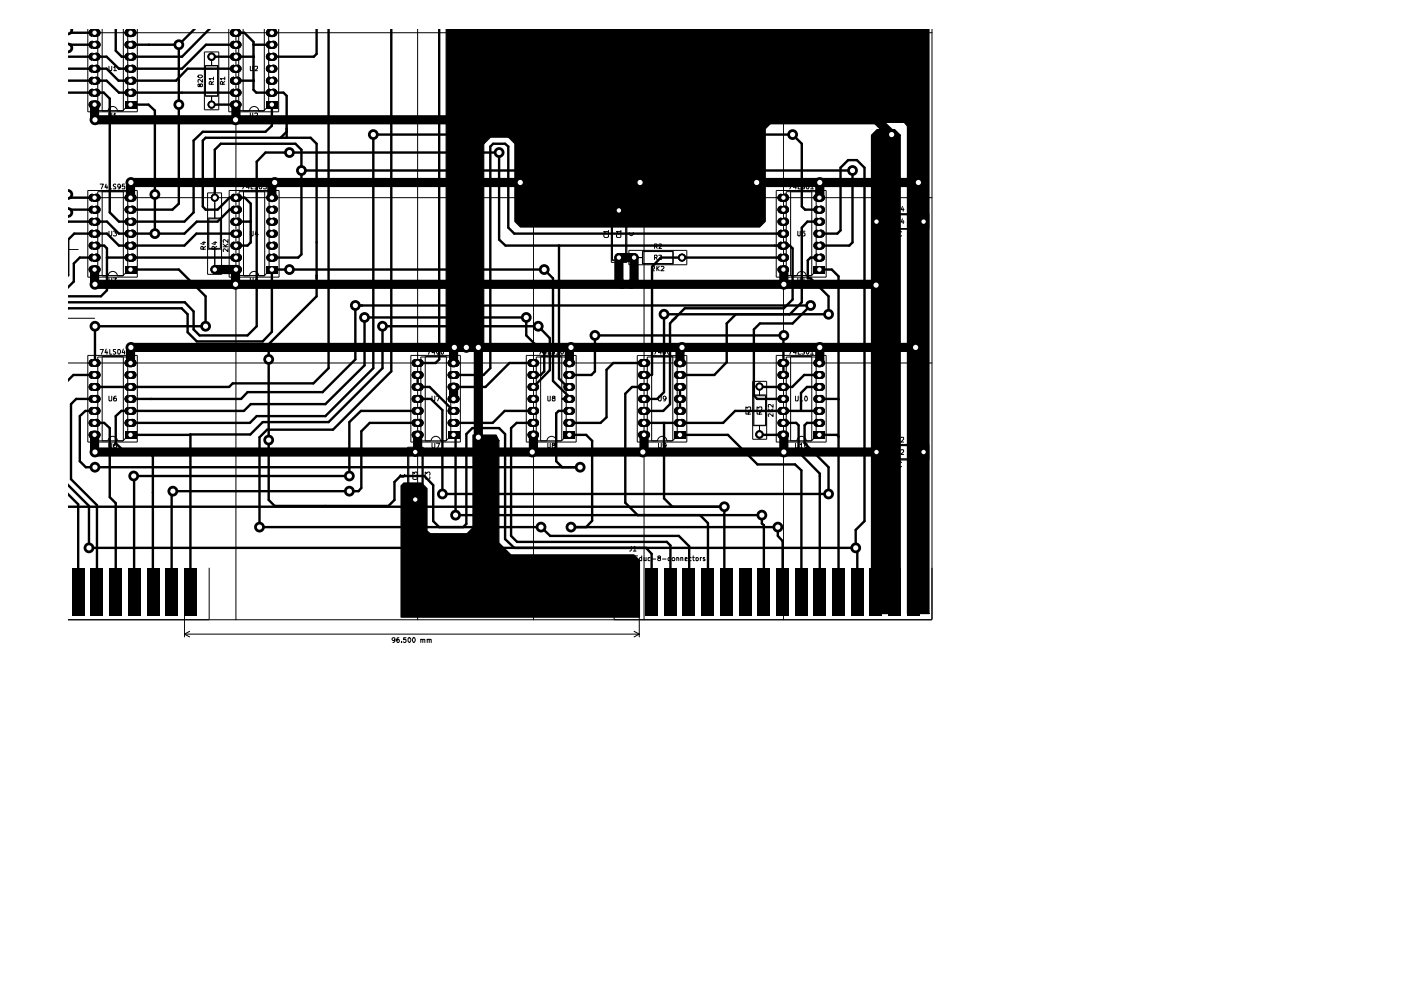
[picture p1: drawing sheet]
<svg xmlns="http://www.w3.org/2000/svg" width="297mm" height="210mm" viewBox="0 0 297 210" stroke-linecap="round" stroke-linejoin="round" font-family="sans-serif">
<g fill="#000">
<path d="M14.4 9a1.14 1.14 0 0 1 1.1 1.2 1.14 1.14 0 0 1-1.1 1.1zM14.4 6.3h1.1a.97 .97 0 0 1-1.1 1.1zM19 8.9l.6-.3v1.7a.85 .85 0 0 1-.8-.5 .85 .85 0 0 1 .2-.9zM19.6 8.6h.9v1.7h-.9zM19 11.4l.6-.2v1.7a.85 .85 0 0 1-.8-.6 .85 .85 0 0 1 .2-.9zM19.6 11.2h.9v1.7h-.9zM19 14l.6-.3v1.7a.85 .85 0 0 1-.8-.5 .85 .85 0 0 1 .2-.9zM19.6 13.7h.9v1.7h-.9zM19 6.3h.6v1.5a.85 .85 0 0 1-.8-.5 .85 .85 0 0 1 .2-1zM19.6 6.3h.9v1.5h-.9zM19 16.5l.6-.2v1.7a.85 .85 0 0 1-.8-.6 .85 .85 0 0 1 .2-.9zM19.6 16.3h.9v1.6h-.9z"/>
<path d="M19 19l.6-.2v1.7a.85 .85 0 0 1-.8-.5 .85 .85 0 0 1 .2-1zM19.1 8.9l.5-.2v1.6a.8 .8 0 0 1-.7-.5 .8 .8 0 0 1 .2-.9zM19.6 8.7h.9v1.5h-.9zM19.1 19.1l.5-.3v1.6a.8 .8 0 0 1-.7-.5 .8 .8 0 0 1 .2-.8zM19.1 16.5l.5-.2v1.6a.8 .8 0 0 1-.7-.5 .8 .8 0 0 1 .2-.9zM19.1 14l.5-.2v1.6a.8 .8 0 0 1-.7-.5 .8 .8 0 0 1 .2-.9zM19.6 13.8h.9v1.5h-.9zM19.1 11.5l.5-.3v1.6a.8 .8 0 0 1-.7-.5 .8 .8 0 0 1 .2-.8zM19.6 11.3h.9v1.5h-.9zM19.1 6.4l.5-.1v1.4a.8 .8 0 0 1-.7-.5 .8 .8 0 0 1 .2-.8zM19.6 6.3h.9v1.4h-.9zM19.9 8.9l.6-.3v.9v-.9a.85 .85 0 0 1 .8 1.1 .85 .85 0 0 1-1.3 .5 .85 .85 0 0 1-.1-1.3z"/>
<path d="M19.9 11.4l.6-.2v.8v-.8a.85 .85 0 0 1 .8 1 .85 .85 0 0 1-1.3 .6 .85 .85 0 0 1-.1-1.4zM19.9 14l.6-.3v.9v-.9a.85 .85 0 0 1 .8 1.1 .85 .85 0 0 1-1.3 .5 .85 .85 0 0 1-.1-1.3zM19.9 6.3h.6v.6v-.6a.73 .73 0 0 1 .9 .5 .73 .73 0 0 1-.6 .9 .85 .85 0 0 1-1-.3 .85 .85 0 0 1 .1-1.1zM19.9 16.5l.6-.2v.8v-.8a.85 .85 0 0 1 .8 1 .85 .85 0 0 1-1.3 .5 .85 .85 0 0 1-.1-1.3zM19.9 19l.6-.2v.8v-.8a.85 .85 0 0 1 .8 1.1 .85 .85 0 0 1-1.3 .5 .85 .85 0 0 1-.1-1.4zM19.9 8.9l.6-.2v.8v-.8a.8 .8 0 0 1 .7 1 .8 .8 0 0 1-1.1 .5 .8 .8 0 0 1-.2-1.3zM19.9 19.1l.6-.3v.8v-.8a.8 .8 0 0 1 .7 1 .8 .8 0 0 1-1.1 .5 .8 .8 0 0 1-.2-1.2zM19.9 16.5l.6-.2v.8v-.8a.8 .8 0 0 1 .7 1 .8 .8 0 0 1-1.1 .5 .8 .8 0 0 1-.2-1.3zM19.9 14l.6-.2v.8v-.8a.8 .8 0 0 1 .7 1 .8 .8 0 0 1-1.1 .5 .8 .8 0 0 1-.2-1.3zM19.9 11.5l.6-.3v.8v-.8a.8 .8 0 0 1 .7 1 .8 .8 0 0 1-1.1 .5 .8 .8 0 0 1-.2-1.2zM19.9 6.4l.6-.1v.6v-.6a.74 .74 0 0 1 .8 .9 .74 .74 0 0 1-1.1 .5 .8 .8 0 0 1-.3-1.3zM26.6 11.4l.6-.2v1.7a.85 .85 0 0 1-.7-.6 .85 .85 0 0 1 .1-.9z"/>
<path d="M27.2 11.2h.9v1.7h-.9zM26.6 14l.6-.3v1.7a.85 .85 0 0 1-.7-.5 .85 .85 0 0 1 .1-.9zM27.2 13.7h.9v1.7h-.9zM26.6 6.3h.6v1.5a.85 .85 0 0 1-.7-.5 .85 .85 0 0 1 .1-1zM27.2 6.3h.9v1.5h-.9zM26.6 8.9l.6-.3v1.7a.85 .85 0 0 1-.7-.5 .85 .85 0 0 1 .1-.9zM27.2 8.6h.9v1.7h-.9zM26.6 16.5l.6-.2v1.7a.85 .85 0 0 1-.7-.6 .85 .85 0 0 1 .1-.9zM27.2 16.3h.9v1.6h-.9zM26.6 19l.6-.2v1.7a.85 .85 0 0 1-.7-.5 .85 .85 0 0 1 .1-1zM26.7 19.1l.5-.3v1.6a.8 .8 0 0 1-.7-.5 .8 .8 0 0 1 .2-.8zM26.7 6.4l.5-.1v1.4a.8 .8 0 0 1-.7-.5 .8 .8 0 0 1 .2-.8z"/>
<path d="M27.2 6.3h.9v1.4h-.9zM26.7 8.9l.5-.2v1.6a.8 .8 0 0 1-.7-.5 .8 .8 0 0 1 .2-.9zM27.2 8.7h.9v1.5h-.9zM26.7 11.5l.5-.3v1.6a.8 .8 0 0 1-.7-.5 .8 .8 0 0 1 .2-.8zM27.2 11.3h.9v1.5h-.9zM26.7 14l.5-.2v1.6a.8 .8 0 0 1-.7-.5 .8 .8 0 0 1 .2-.9zM27.2 13.8h.9v1.5h-.9zM26.7 16.5l.5-.2v1.6a.8 .8 0 0 1-.7-.5 .8 .8 0 0 1 .2-.9zM27.5 11.4l.6-.2v.8v-.8a.85 .85 0 0 1 .8 1 .85 .85 0 0 1-1.2 .6 .85 .85 0 0 1-.2-1.4zM27.5 14l.6-.3v.9v-.9a.85 .85 0 0 1 .8 1.1 .85 .85 0 0 1-1.2 .5 .85 .85 0 0 1-.2-1.3zM27.5 6.3h.6v.6v-.6a.73 .73 0 0 1 .9 .5 .73 .73 0 0 1-.6 .9 .85 .85 0 0 1-1-.3 .85 .85 0 0 1 .1-1.1zM27.5 8.9l.6-.3v.9v-.9a.85 .85 0 0 1 .8 1.1 .85 .85 0 0 1-1.2 .5 .85 .85 0 0 1-.2-1.3z"/>
<path d="M27.5 16.5l.6-.2v.8v-.8a.85 .85 0 0 1 .8 1 .85 .85 0 0 1-1.2 .5 .85 .85 0 0 1-.2-1.3zM27.5 19l.6-.2v.8v-.8a.85 .85 0 0 1 .8 1.1 .85 .85 0 0 1-1.2 .5 .85 .85 0 0 1-.2-1.4zM27.5 19.1l.6-.3v.8v-.8a.8 .8 0 0 1 .8 1 .8 .8 0 0 1-1.2 .5 .8 .8 0 0 1-.2-1.2zM27.5 6.4l.6-.1v.6v-.6a.74 .74 0 0 1 .8 .9 .74 .74 0 0 1-1.1 .5 .8 .8 0 0 1-.3-1.3zM27.5 8.9l.6-.2v.8v-.8a.8 .8 0 0 1 .8 1 .8 .8 0 0 1-1.2 .5 .8 .8 0 0 1-.2-1.3zM27.5 11.5l.6-.3v.8v-.8a.8 .8 0 0 1 .8 1 .8 .8 0 0 1-1.2 .5 .8 .8 0 0 1-.2-1.2zM27.5 14l.6-.2v.8v-.8a.8 .8 0 0 1 .8 1 .8 .8 0 0 1-1.2 .5 .8 .8 0 0 1-.2-1.3zM27.5 16.5l.6-.2v.8v-.8a.8 .8 0 0 1 .8 1 .8 .8 0 0 1-1.2 .5 .8 .8 0 0 1-.2-1.3zM49 14l.6-.3v1.7a.85 .85 0 0 1-.8-.5 .85 .85 0 0 1 .2-.9zM49.6 13.7h.8v1.7h-.8zM49 11.4l.6-.2v1.7a.85 .85 0 0 1-.8-.6 .85 .85 0 0 1 .2-.9zM49.6 11.2h.8v1.7h-.8z"/>
<path d="M49 6.3h.6v1.5a.85 .85 0 0 1-.8-.5 .85 .85 0 0 1 .2-1zM49.6 6.3h.8v1.5h-.8zM49 8.9l.6-.3v1.7a.85 .85 0 0 1-.8-.5 .85 .85 0 0 1 .2-.9zM49.6 8.6h.8v1.7h-.8zM49 19l.6-.2v1.7a.85 .85 0 0 1-.8-.5 .85 .85 0 0 1 .2-1zM49 16.5l.6-.2v1.7a.85 .85 0 0 1-.8-.6 .85 .85 0 0 1 .2-.9zM49.6 16.3h.8v1.6h-.8zM49 14l.6-.2v1.6a.8 .8 0 0 1-.7-.5 .8 .8 0 0 1 .1-.9zM49.6 13.8h.8v1.5h-.8zM49 11.5l.6-.3v1.6a.8 .8 0 0 1-.7-.5 .8 .8 0 0 1 .1-.8zM49.6 11.3h.8v1.5h-.8zM49 6.4l.6-.1v1.4a.8 .8 0 0 1-.7-.5 .8 .8 0 0 1 .1-.8z"/>
<path d="M49.6 6.3h.8v1.4h-.8zM49 8.9l.6-.2v1.6a.8 .8 0 0 1-.7-.5 .8 .8 0 0 1 .1-.9zM49.6 8.7h.8v1.5h-.8zM49 19.1l.6-.3v1.6a.8 .8 0 0 1-.7-.5 .8 .8 0 0 1 .1-.8zM49 16.5l.6-.2v1.6a.8 .8 0 0 1-.7-.5 .8 .8 0 0 1 .1-.9zM49.8 14l.6-.3v.9v-.9a.85 .85 0 0 1 .8 1.1 .85 .85 0 0 1-1.3 .5 .85 .85 0 0 1-.1-1.3zM49.8 11.4l.6-.2v.8v-.8a.85 .85 0 0 1 .8 1 .85 .85 0 0 1-1.3 .6 .85 .85 0 0 1-.1-1.4zM49.8 6.3h.6v.6v-.6a.73 .73 0 0 1 .8 .5 .73 .73 0 0 1-.5 .9 .85 .85 0 0 1-1-.3 .85 .85 0 0 1 .1-1.1zM49.8 8.9l.6-.3v.9v-.9a.85 .85 0 0 1 .8 1.1 .85 .85 0 0 1-1.3 .5 .85 .85 0 0 1-.1-1.3zM49.8 19l.6-.2v.8v-.8a.85 .85 0 0 1 .8 1.1 .85 .85 0 0 1-1.3 .5 .85 .85 0 0 1-.1-1.4zM49.8 16.5l.6-.2v.8v-.8a.85 .85 0 0 1 .8 1 .85 .85 0 0 1-1.3 .5 .85 .85 0 0 1-.1-1.3zM49.8 14l.6-.2v.8v-.8a.8 .8 0 0 1 .7 1 .8 .8 0 0 1-1.1 .5 .8 .8 0 0 1-.2-1.3z"/>
<path d="M49.8 11.5l.6-.3v.8v-.8a.8 .8 0 0 1 .7 1 .8 .8 0 0 1-1.1 .5 .8 .8 0 0 1-.2-1.2zM49.8 6.4l.6-.1v.6v-.6a.74 .74 0 0 1 .8 .9 .74 .74 0 0 1-1.1 .5 .8 .8 0 0 1-.3-1.3zM49.8 8.9l.6-.2v.8v-.8a.8 .8 0 0 1 .7 1 .8 .8 0 0 1-1.1 .5 .8 .8 0 0 1-.2-1.3zM49.8 19.1l.6-.3v.8v-.8a.8 .8 0 0 1 .7 1 .8 .8 0 0 1-1.1 .5 .8 .8 0 0 1-.2-1.2zM49.8 16.5l.6-.2v.8v-.8a.8 .8 0 0 1 .7 1 .8 .8 0 0 1-1.1 .5 .8 .8 0 0 1-.2-1.3zM56.6 19l.6-.2v1.7a.85 .85 0 0 1-.8-.5 .85 .85 0 0 1 .2-1zM56.6 16.5l.6-.2v1.7a.85 .85 0 0 1-.8-.6 .85 .85 0 0 1 .2-.9zM57.2 16.3h.8v1.6h-.8zM56.6 8.9l.6-.3v1.7a.85 .85 0 0 1-.8-.5 .85 .85 0 0 1 .2-.9zM57.2 8.6h.8v1.7h-.8zM56.6 11.4l.6-.2v1.7a.85 .85 0 0 1-.8-.6 .85 .85 0 0 1 .2-.9zM57.2 11.2h.8v1.7h-.8z"/>
<path d="M56.6 14l.6-.3v1.7a.85 .85 0 0 1-.8-.5 .85 .85 0 0 1 .2-.9zM57.2 13.7h.8v1.7h-.8zM56.6 6.3h.6v1.5a.85 .85 0 0 1-.8-.5 .85 .85 0 0 1 .2-1zM57.2 6.3h.8v1.5h-.8zM56.7 16.5l.5-.2v1.6a.8 .8 0 0 1-.7-.5 .8 .8 0 0 1 .2-.9zM56.7 8.9l.5-.2v1.6a.8 .8 0 0 1-.7-.5 .8 .8 0 0 1 .2-.9zM57.2 8.7h.8v1.5h-.8zM56.7 11.5l.5-.3v1.6a.8 .8 0 0 1-.7-.5 .8 .8 0 0 1 .2-.8zM57.2 11.3h.8v1.5h-.8zM56.7 14l.5-.2v1.6a.8 .8 0 0 1-.7-.5 .8 .8 0 0 1 .2-.9zM57.2 13.8h.8v1.5h-.8zM56.7 6.4l.5-.1v1.4a.8 .8 0 0 1-.7-.5 .8 .8 0 0 1 .2-.8z"/>
<path d="M57.2 6.3h.8v1.4h-.8zM56.7 19.1l.5-.3v1.6a.8 .8 0 0 1-.7-.5 .8 .8 0 0 1 .2-.8zM57.4 19l.6-.2v.8v-.8a.85 .85 0 0 1 .8 1.1 .85 .85 0 0 1-1.2 .5 .85 .85 0 0 1-.2-1.4zM57.4 16.5l.6-.2v.8v-.8a.85 .85 0 0 1 .8 1 .85 .85 0 0 1-1.2 .5 .85 .85 0 0 1-.2-1.3zM57.4 8.9l.6-.3v.9v-.9a.85 .85 0 0 1 .8 1.1 .85 .85 0 0 1-1.2 .5 .85 .85 0 0 1-.2-1.3zM57.4 11.4l.6-.2v.8v-.8a.85 .85 0 0 1 .8 1 .85 .85 0 0 1-1.2 .6 .85 .85 0 0 1-.2-1.4zM57.4 14l.6-.3v.9v-.9a.85 .85 0 0 1 .8 1.1 .85 .85 0 0 1-1.2 .5 .85 .85 0 0 1-.2-1.3zM57.4 6.3h.6v.6v-.6a.73 .73 0 0 1 .9 .5 .73 .73 0 0 1-.6 .9 .85 .85 0 0 1-1-.3 .85 .85 0 0 1 .1-1.1zM57.4 16.5l.6-.2v.8v-.8a.8 .8 0 0 1 .8 1 .8 .8 0 0 1-1.2 .5 .8 .8 0 0 1-.2-1.3zM57.4 8.9l.6-.2v.8v-.8a.8 .8 0 0 1 .8 1 .8 .8 0 0 1-1.2 .5 .8 .8 0 0 1-.2-1.3zM57.4 11.5l.6-.3v.8v-.8a.8 .8 0 0 1 .8 1 .8 .8 0 0 1-1.2 .5 .8 .8 0 0 1-.2-1.2zM57.4 14l.6-.2v.8v-.8a.8 .8 0 0 1 .8 1 .8 .8 0 0 1-1.2 .5 .8 .8 0 0 1-.2-1.3z"/>
<path d="M57.4 6.4l.6-.1v.6v-.6a.74 .74 0 0 1 .8 .9 .74 .74 0 0 1-1.1 .5 .8 .8 0 0 1-.3-1.3zM57.4 19.1l.6-.3v.8v-.8a.8 .8 0 0 1 .8 1 .8 .8 0 0 1-1.2 .5 .8 .8 0 0 1-.2-1.2zM19 21.6l.6-.3v1.7a.85 .85 0 0 1-.8-.5 .85 .85 0 0 1 .2-.9zM19.6 21.3h.9v1.7h-.9zM19.6 18.8h.9v1.7h-.9zM19.1 21.6l.5-.2v1.6a.8 .8 0 0 1-.7-.5 .8 .8 0 0 1 .2-.9zM19.6 21.4h.9v1.5h-.9zM19.6 18.9h.9v1.5h-.9zM19.9 21.6l.6-.3v.9v-.9a.85 .85 0 0 1 .8 1.1 .85 .85 0 0 1-1.3 .5 .85 .85 0 0 1-.1-1.3zM19.9 21.6l.6-.2v.8v-.8a.8 .8 0 0 1 .7 1 .8 .8 0 0 1-1.1 .5 .8 .8 0 0 1-.2-1.3zM26.4 21.3h2.5v1.7h-2.5zM26.5 21.4h2.4v1.5h-2.4z"/>
<path d="M27.2 18.8h.9v1.7h-.9zM27.2 18.9h.9v1.5h-.9zM44.9 21.3a.85 .85 0 0 1 .8 .9 .85 .85 0 0 1-.8 .8zM44.3 21.6l.6-.3v1.7a.85 .85 0 0 1-.8-.5 .85 .85 0 0 1 .2-.9zM44.9 21.4a.8 .8 0 0 1 .8 .8 .8 .8 0 0 1-.8 .8zM44.3 21.6l.6-.2v1.6a.8 .8 0 0 1-.8-.5 .8 .8 0 0 1 .2-.9zM49.6 18.8h.8v1.7h-.8zM49 21.6l.6-.3v1.7a.85 .85 0 0 1-.8-.5 .85 .85 0 0 1 .2-.9zM49.6 21.3h.8v1.7h-.8zM49.6 18.9h.8v1.5h-.8zM49 21.6l.6-.2v1.6a.8 .8 0 0 1-.7-.5 .8 .8 0 0 1 .1-.9zM49.6 21.4h.8v1.5h-.8z"/>
<path d="M49.8 21.6l.6-.3v.9v-.9a.85 .85 0 0 1 .8 1.1 .85 .85 0 0 1-1.3 .5 .85 .85 0 0 1-.1-1.3zM49.8 21.6l.6-.2v.8v-.8a.8 .8 0 0 1 .7 1 .8 .8 0 0 1-1.1 .5 .8 .8 0 0 1-.2-1.3zM56.4 21.3h2.4v1.7h-2.4zM56.4 21.4h2.4v1.5h-2.4zM57.2 18.8h.8v1.7h-.8zM57.2 18.9h.8v1.5h-.8zM184.8 28.7l1.2-1.2h3.7l1.2 1.2v101.4h-6.1zM14.4 40.1a1.14 1.14 0 0 1 1.1 1.1 1.14 1.14 0 0 1-1.1 1.2zM14.4 43.9a1.14 1.14 0 0 1 1.1 1.1 1.14 1.14 0 0 1-1.1 1.2zM19 54l.6-.2v1.7a.85 .85 0 0 1-.8-.6 .85 .85 0 0 1 .2-.9zM19.6 53.8h.9v1.7h-.9zM19 51.5l.6-.3v1.7a.85 .85 0 0 1-.8-.5 .85 .85 0 0 1 .2-.9z"/>
<path d="M19.6 51.2h.9v1.7h-.9zM19 48.9l.6-.2v1.7a.85 .85 0 0 1-.8-.5 .85 .85 0 0 1 .2-1zM19.6 48.7h.9v1.7h-.9zM19 56.5l.6-.2v1.7a.85 .85 0 0 1-.8-.5 .85 .85 0 0 1 .2-1zM19.6 56.3h.9v1.7h-.9zM19 46.4l.6-.3v1.7a.85 .85 0 0 1-.8-.5 .85 .85 0 0 1 .2-.9zM19.6 46.1h.9v1.7h-.9zM19 43.8l.6-.2v1.7a.85 .85 0 0 1-.8-.5 .85 .85 0 0 1 .2-1zM19.6 43.6h.9v1.7h-.9zM19 41.3l.6-.2v1.7a.85 .85 0 0 1-.8-.6 .85 .85 0 0 1 .2-.9zM19.6 41.1h.9v1.7h-.9zM19.1 46.4l.5-.2v1.6a.8 .8 0 0 1-.7-.5 .8 .8 0 0 1 .2-.9z"/>
<path d="M19.6 46.2h.9v1.6h-.9zM19.1 54l.5-.2v1.6a.8 .8 0 0 1-.7-.5 .8 .8 0 0 1 .2-.9zM19.1 51.5l.5-.2v1.6a.8 .8 0 0 1-.7-.5 .8 .8 0 0 1 .2-.9zM19.6 51.3h.9v1.6h-.9zM19.1 49l.5-.3v1.6a.8 .8 0 0 1-.7-.5 .8 .8 0 0 1 .2-.8zM19.6 48.8h.9v1.6h-.9zM19.1 56.6l.5-.3v1.7a.8 .8 0 0 1-.7-.5 .8 .8 0 0 1 .2-.9zM19.6 56.4h.9v1.6h-.9zM19.1 43.9l.5-.3v1.7a.8 .8 0 0 1-.7-.5 .8 .8 0 0 1 .2-.9zM19.6 43.7h.9v1.6h-.9zM19.1 41.3l.5-.2v1.6a.8 .8 0 0 1-.7-.5 .8 .8 0 0 1 .2-.9zM19.9 54l.6-.2v.8v-.8a.85 .85 0 0 1 .8 1 .85 .85 0 0 1-1.3 .5 .85 .85 0 0 1-.1-1.3z"/>
<path d="M19.9 51.5l.6-.3v.9v-.9a.85 .85 0 0 1 .8 1.1 .85 .85 0 0 1-1.3 .5 .85 .85 0 0 1-.1-1.3zM19.9 48.9l.6-.2v.8v-.8a.85 .85 0 0 1 .8 1.1 .85 .85 0 0 1-1.3 .5 .85 .85 0 0 1-.1-1.4zM19.9 56.5l.6-.2v.9v-.9a.85 .85 0 0 1 .8 1.1 .85 .85 0 0 1-1.3 .5 .85 .85 0 0 1-.1-1.4zM19.9 46.4l.6-.3v.9v-.9a.85 .85 0 0 1 .8 1.1 .85 .85 0 0 1-1.3 .5 .85 .85 0 0 1-.1-1.3zM19.9 43.8l.6-.2v.9v-.9a.85 .85 0 0 1 .8 1.1 .85 .85 0 0 1-1.3 .5 .85 .85 0 0 1-.1-1.4zM19.9 41.3l.6-.2v.8v-.8a.85 .85 0 0 1 .8 1 .85 .85 0 0 1-1.3 .5 .85 .85 0 0 1-.1-1.3zM19.9 46.4l.6-.2v.8v-.8a.8 .8 0 0 1 .7 1 .8 .8 0 0 1-1.1 .5 .8 .8 0 0 1-.2-1.3zM19.9 54l.6-.2v.8v-.8a.8 .8 0 0 1 .7 1 .8 .8 0 0 1-1.1 .5 .8 .8 0 0 1-.2-1.3zM19.9 51.5l.6-.2v.8v-.8a.8 .8 0 0 1 .7 1 .8 .8 0 0 1-1.1 .5 .8 .8 0 0 1-.2-1.3zM19.9 49l.6-.3v.8v-.8a.8 .8 0 0 1 .7 1 .8 .8 0 0 1-1.1 .5 .8 .8 0 0 1-.2-1.2zM19.9 56.6l.6-.3v.9v-.9a.8 .8 0 0 1 .7 1.1 .8 .8 0 0 1-1.1 .4 .8 .8 0 0 1-.2-1.2zM19.9 43.9l.6-.3v.9v-.9a.8 .8 0 0 1 .7 1.1 .8 .8 0 0 1-1.1 .4 .8 .8 0 0 1-.2-1.2z"/>
<path d="M19.9 41.3l.6-.2v.8v-.8a.8 .8 0 0 1 .7 1 .8 .8 0 0 1-1.1 .5 .8 .8 0 0 1-.2-1.3zM26.4 56.3h2.5v1.7h-2.5zM26.5 56.4h2.4v1.6h-2.4zM26.6 54l.6-.2v1.7a.85 .85 0 0 1-.7-.6 .85 .85 0 0 1 .1-.9zM27.2 53.8h.9v1.7h-.9zM26.6 51.5l.6-.3v1.7a.85 .85 0 0 1-.7-.5 .85 .85 0 0 1 .1-.9zM27.2 51.2h.9v1.7h-.9zM26.6 48.9l.6-.2v1.7a.85 .85 0 0 1-.7-.5 .85 .85 0 0 1 .1-1zM27.2 48.7h.9v1.7h-.9zM26.6 46.4l.6-.3v1.7a.85 .85 0 0 1-.7-.5 .85 .85 0 0 1 .1-.9zM27.2 46.1h.9v1.7h-.9zM26.6 43.8l.6-.2v1.7a.85 .85 0 0 1-.7-.5 .85 .85 0 0 1 .1-1z"/>
<path d="M27.2 43.6h.9v1.7h-.9zM26.6 41.3l.6-.2v1.7a.85 .85 0 0 1-.7-.6 .85 .85 0 0 1 .1-.9zM27.2 41.1h.9v1.7h-.9zM26.7 49l.5-.3v1.6a.8 .8 0 0 1-.7-.5 .8 .8 0 0 1 .2-.8zM27.2 48.8h.9v1.6h-.9zM26.7 54l.5-.2v1.6a.8 .8 0 0 1-.7-.5 .8 .8 0 0 1 .2-.9zM26.7 51.5l.5-.2v1.6a.8 .8 0 0 1-.7-.5 .8 .8 0 0 1 .2-.9zM27.2 51.3h.9v1.6h-.9zM26.7 46.4l.5-.2v1.6a.8 .8 0 0 1-.7-.5 .8 .8 0 0 1 .2-.9zM27.2 46.2h.9v1.6h-.9zM26.7 43.9l.5-.3v1.7a.8 .8 0 0 1-.7-.5 .8 .8 0 0 1 .2-.9zM27.2 43.7h.9v1.6h-.9z"/>
<path d="M26.7 41.3l.5-.2v1.6a.8 .8 0 0 1-.7-.5 .8 .8 0 0 1 .2-.9zM27.5 54l.6-.2v.8v-.8a.85 .85 0 0 1 .8 1 .85 .85 0 0 1-1.2 .5 .85 .85 0 0 1-.2-1.3zM27.5 51.5l.6-.3v.9v-.9a.85 .85 0 0 1 .8 1.1 .85 .85 0 0 1-1.2 .5 .85 .85 0 0 1-.2-1.3zM27.5 48.9l.6-.2v.8v-.8a.85 .85 0 0 1 .8 1.1 .85 .85 0 0 1-1.2 .5 .85 .85 0 0 1-.2-1.4zM27.5 46.4l.6-.3v.9v-.9a.85 .85 0 0 1 .8 1.1 .85 .85 0 0 1-1.2 .5 .85 .85 0 0 1-.2-1.3zM27.5 43.8l.6-.2v.9v-.9a.85 .85 0 0 1 .8 1.1 .85 .85 0 0 1-1.2 .5 .85 .85 0 0 1-.2-1.4zM27.5 41.3l.6-.2v.8v-.8a.85 .85 0 0 1 .8 1 .85 .85 0 0 1-1.2 .5 .85 .85 0 0 1-.2-1.3zM27.5 49l.6-.3v.8v-.8a.8 .8 0 0 1 .8 1 .8 .8 0 0 1-1.2 .5 .8 .8 0 0 1-.2-1.2zM27.5 54l.6-.2v.8v-.8a.8 .8 0 0 1 .8 1 .8 .8 0 0 1-1.2 .5 .8 .8 0 0 1-.2-1.3zM27.5 51.5l.6-.2v.8v-.8a.8 .8 0 0 1 .8 1 .8 .8 0 0 1-1.2 .5 .8 .8 0 0 1-.2-1.3zM27.5 46.4l.6-.2v.8v-.8a.8 .8 0 0 1 .8 1 .8 .8 0 0 1-1.2 .5 .8 .8 0 0 1-.2-1.3zM27.5 43.9l.6-.3v.9v-.9a.8 .8 0 0 1 .8 1.1 .8 .8 0 0 1-1.2 .4 .8 .8 0 0 1-.2-1.2z"/>
<path d="M27.5 41.3l.6-.2v.8v-.8a.8 .8 0 0 1 .8 1 .8 .8 0 0 1-1.2 .5 .8 .8 0 0 1-.2-1.3zM44.9 41.3l.6-.2v1.7a.85 .85 0 0 1-.7-.6 .85 .85 0 0 1 .1-.9zM45.5 41.1a.85 .85 0 0 1 .9 .8 .85 .85 0 0 1-.9 .9zM45 41.3l.5-.2v1.6a.8 .8 0 0 1-.7-.5 .8 .8 0 0 1 .2-.9zM45.5 41.1a.8 .8 0 0 1 .8 .8 .8 .8 0 0 1-.8 .8zM49.1 51.5l.6-.3v1.7a.85 .85 0 0 1-.8-.5 .85 .85 0 0 1 .2-.9zM49.7 51.2h.7v1.7h-.7zM49.1 56.5l.6-.2v1.7a.85 .85 0 0 1-.8-.5 .85 .85 0 0 1 .2-1zM49.7 56.3h.7v1.7h-.7zM49.1 54l.6-.2v1.7a.85 .85 0 0 1-.8-.6 .85 .85 0 0 1 .2-.9zM49.7 53.8h.7v1.7h-.7zM49.1 48.9l.6-.2v1.7a.85 .85 0 0 1-.8-.5 .85 .85 0 0 1 .2-1z"/>
<path d="M49.7 48.7h.7v1.7h-.7zM49.1 46.4l.6-.3v1.7a.85 .85 0 0 1-.8-.5 .85 .85 0 0 1 .2-.9zM49.7 46.1h.7v1.7h-.7zM49.1 43.8l.6-.2v1.7a.85 .85 0 0 1-.8-.5 .85 .85 0 0 1 .2-1zM49.7 43.6h.7v1.7h-.7zM49.1 41.3l.6-.2v1.7a.85 .85 0 0 1-.8-.6 .85 .85 0 0 1 .2-.9zM49.7 41.1h.7v1.7h-.7zM49.1 46.4l.6-.2v1.6a.8 .8 0 0 1-.8-.5 .8 .8 0 0 1 .2-.9zM49.7 46.2h.7v1.6h-.7zM49.1 43.9l.6-.3v1.7a.8 .8 0 0 1-.8-.5 .8 .8 0 0 1 .2-.9zM49.7 43.7h.7v1.6h-.7zM49.1 56.6l.6-.3v1.7a.8 .8 0 0 1-.8-.5 .8 .8 0 0 1 .2-.9z"/>
<path d="M49.7 56.4h.7v1.6h-.7zM49.1 54l.6-.2v1.6a.8 .8 0 0 1-.8-.5 .8 .8 0 0 1 .2-.9zM49.1 51.5l.6-.2v1.6a.8 .8 0 0 1-.8-.5 .8 .8 0 0 1 .2-.9zM49.7 51.3h.7v1.6h-.7zM49.1 49l.6-.3v1.6a.8 .8 0 0 1-.8-.5 .8 .8 0 0 1 .2-.8zM49.7 48.8h.7v1.6h-.7zM49.1 41.3l.6-.2v1.6a.8 .8 0 0 1-.8-.5 .8 .8 0 0 1 .2-.9zM49.8 51.5l.6-.3v.9v-.9a.85 .85 0 0 1 .9 1.1 .85 .85 0 0 1-1.3 .5 .85 .85 0 0 1-.2-1.3zM49.8 56.5l.6-.2v.9v-.9a.85 .85 0 0 1 .9 1.1 .85 .85 0 0 1-1.3 .5 .85 .85 0 0 1-.2-1.4zM49.8 54l.6-.2v.8v-.8a.85 .85 0 0 1 .9 1 .85 .85 0 0 1-1.3 .5 .85 .85 0 0 1-.2-1.3zM49.8 48.9l.6-.2v.8v-.8a.85 .85 0 0 1 .9 1.1 .85 .85 0 0 1-1.3 .5 .85 .85 0 0 1-.2-1.4zM49.8 46.4l.6-.3v.9v-.9a.85 .85 0 0 1 .9 1.1 .85 .85 0 0 1-1.3 .5 .85 .85 0 0 1-.2-1.3z"/>
<path d="M49.8 43.8l.6-.2v.9v-.9a.85 .85 0 0 1 .9 1.1 .85 .85 0 0 1-1.3 .5 .85 .85 0 0 1-.2-1.4zM49.8 41.3l.6-.2v.8v-.8a.85 .85 0 0 1 .9 1 .85 .85 0 0 1-1.3 .5 .85 .85 0 0 1-.2-1.3zM49.9 46.4l.5-.2v.8v-.8a.8 .8 0 0 1 .8 1 .8 .8 0 0 1-1.2 .5 .8 .8 0 0 1-.1-1.3zM49.9 43.9l.5-.3v.9v-.9a.8 .8 0 0 1 .8 1.1 .8 .8 0 0 1-1.2 .4 .8 .8 0 0 1-.1-1.2zM49.9 56.6l.5-.3v.9v-.9a.8 .8 0 0 1 .8 1.1 .8 .8 0 0 1-1.2 .4 .8 .8 0 0 1-.1-1.2zM49.9 54l.5-.2v.8v-.8a.8 .8 0 0 1 .8 1 .8 .8 0 0 1-1.2 .5 .8 .8 0 0 1-.1-1.3zM49.9 51.5l.5-.2v.8v-.8a.8 .8 0 0 1 .8 1 .8 .8 0 0 1-1.2 .5 .8 .8 0 0 1-.1-1.3zM49.9 49l.5-.3v.8v-.8a.8 .8 0 0 1 .8 1 .8 .8 0 0 1-1.2 .5 .8 .8 0 0 1-.1-1.2zM49.9 41.3l.5-.2v.8v-.8a.8 .8 0 0 1 .8 1 .8 .8 0 0 1-1.2 .5 .8 .8 0 0 1-.1-1.3zM56.5 56.3h2.4v1.7h-2.4zM56.5 56.4h2.4v1.6h-2.4zM56.7 51.5l.6-.3v1.7a.85 .85 0 0 1-.8-.5 .85 .85 0 0 1 .2-.9z"/>
<path d="M57.3 51.2h.8v1.7h-.8zM56.7 54l.6-.2v1.7a.85 .85 0 0 1-.8-.6 .85 .85 0 0 1 .2-.9zM57.3 53.8h.8v1.7h-.8zM56.7 41.3l.6-.2v1.7a.85 .85 0 0 1-.8-.6 .85 .85 0 0 1 .2-.9zM57.3 41.1h.8v1.7h-.8zM56.7 43.8l.6-.2v1.7a.85 .85 0 0 1-.8-.5 .85 .85 0 0 1 .2-1zM57.3 43.6h.8v1.7h-.8zM56.7 46.4l.6-.3v1.7a.85 .85 0 0 1-.8-.5 .85 .85 0 0 1 .2-.9zM57.3 46.1h.8v1.7h-.8zM56.7 48.9l.6-.2v1.7a.85 .85 0 0 1-.8-.5 .85 .85 0 0 1 .2-1zM57.3 48.7h.8v1.7h-.8zM56.7 51.5l.6-.2v1.6a.8 .8 0 0 1-.7-.5 .8 .8 0 0 1 .1-.9z"/>
<path d="M57.3 51.3h.8v1.6h-.8zM56.7 54l.6-.2v1.6a.8 .8 0 0 1-.7-.5 .8 .8 0 0 1 .1-.9zM56.7 41.3l.6-.2v1.6a.8 .8 0 0 1-.7-.5 .8 .8 0 0 1 .1-.9zM56.7 43.9l.6-.3v1.7a.8 .8 0 0 1-.7-.5 .8 .8 0 0 1 .1-.9zM57.3 43.7h.8v1.6h-.8zM56.7 46.4l.6-.2v1.6a.8 .8 0 0 1-.7-.5 .8 .8 0 0 1 .1-.9zM57.3 46.2h.8v1.6h-.8zM56.7 49l.6-.3v1.6a.8 .8 0 0 1-.7-.5 .8 .8 0 0 1 .1-.8zM57.3 48.8h.8v1.6h-.8zM57.5 51.5l.6-.3v.9v-.9a.85 .85 0 0 1 .8 1.1 .85 .85 0 0 1-1.3 .5 .85 .85 0 0 1-.1-1.3zM57.5 54l.6-.2v.8v-.8a.85 .85 0 0 1 .8 1 .85 .85 0 0 1-1.3 .5 .85 .85 0 0 1-.1-1.3zM57.5 41.3l.6-.2v.8v-.8a.85 .85 0 0 1 .8 1 .85 .85 0 0 1-1.3 .5 .85 .85 0 0 1-.1-1.3z"/>
<path d="M57.5 43.8l.6-.2v.9v-.9a.85 .85 0 0 1 .8 1.1 .85 .85 0 0 1-1.3 .5 .85 .85 0 0 1-.1-1.4zM57.5 46.4l.6-.3v.9v-.9a.85 .85 0 0 1 .8 1.1 .85 .85 0 0 1-1.3 .5 .85 .85 0 0 1-.1-1.3zM57.5 48.9l.6-.2v.8v-.8a.85 .85 0 0 1 .8 1.1 .85 .85 0 0 1-1.3 .5 .85 .85 0 0 1-.1-1.4zM57.5 51.5l.6-.2v.8v-.8a.8 .8 0 0 1 .7 1 .8 .8 0 0 1-1.1 .5 .8 .8 0 0 1-.2-1.3zM57.5 54l.6-.2v.8v-.8a.8 .8 0 0 1 .7 1 .8 .8 0 0 1-1.1 .5 .8 .8 0 0 1-.2-1.3zM57.5 41.3l.6-.2v.8v-.8a.8 .8 0 0 1 .7 1 .8 .8 0 0 1-1.1 .5 .8 .8 0 0 1-.2-1.3zM57.5 43.9l.6-.3v.9v-.9a.8 .8 0 0 1 .7 1.1 .8 .8 0 0 1-1.1 .4 .8 .8 0 0 1-.2-1.2zM57.5 46.4l.6-.2v.8v-.8a.8 .8 0 0 1 .7 1 .8 .8 0 0 1-1.1 .5 .8 .8 0 0 1-.2-1.3zM57.5 49l.6-.3v.8v-.8a.8 .8 0 0 1 .7 1 .8 .8 0 0 1-1.1 .5 .8 .8 0 0 1-.2-1.2zM144 54a.85 .85 0 0 1 .9-.2 .85 .85 0 0 1 .5 .8h-1.7zM143.7 54.6h1.7a.85 .85 0 0 1-.8 .9 .85 .85 0 0 1-.9-.9zM144 54a.8 .8 0 0 1 .9-.1 .8 .8 0 0 1 .5 .7h-1.6z"/>
<path d="M143.8 54.6h1.6a.8 .8 0 0 1-.8 .8 .8 .8 0 0 1-.8-.8zM165.1 51.5l.6-.3v1.7a.85 .85 0 0 1-.8-.5 .85 .85 0 0 1 .2-.9zM165.7 51.2h.7v1.7h-.7zM165.1 48.9l.6-.2v1.7a.85 .85 0 0 1-.8-.5 .85 .85 0 0 1 .2-1zM165.7 48.7h.7v1.7h-.7zM165.1 43.8l.6-.2v1.7a.85 .85 0 0 1-.8-.5 .85 .85 0 0 1 .2-1zM165.7 43.6h.7v1.7h-.7zM165.1 46.4l.6-.3v1.7a.85 .85 0 0 1-.8-.5 .85 .85 0 0 1 .2-.9zM165.7 46.1h.7v1.7h-.7zM165.1 41.3l.6-.2v1.7a.85 .85 0 0 1-.8-.6 .85 .85 0 0 1 .2-.9zM165.7 41.1h.7v1.7h-.7zM165.1 54l.6-.2v1.7a.85 .85 0 0 1-.8-.6 .85 .85 0 0 1 .2-.9z"/>
<path d="M165.7 53.8h.7v1.7h-.7zM165.1 56.5l.6-.2v1.7a.85 .85 0 0 1-.8-.5 .85 .85 0 0 1 .2-1zM165.7 56.3h.7v1.7h-.7zM165.1 56.6l.6-.3v1.7a.8 .8 0 0 1-.8-.5 .8 .8 0 0 1 .2-.9zM165.7 56.4h.7v1.6h-.7zM165.1 54l.6-.2v1.6a.8 .8 0 0 1-.8-.5 .8 .8 0 0 1 .2-.9zM165.1 51.5l.6-.2v1.6a.8 .8 0 0 1-.8-.5 .8 .8 0 0 1 .2-.9zM165.7 51.3h.7v1.6h-.7zM165.1 49l.6-.3v1.6a.8 .8 0 0 1-.8-.5 .8 .8 0 0 1 .2-.8zM165.7 48.8h.7v1.6h-.7zM165.1 43.9l.6-.3v1.7a.8 .8 0 0 1-.8-.5 .8 .8 0 0 1 .2-.9zM165.7 43.7h.7v1.6h-.7z"/>
<path d="M165.1 46.4l.6-.2v1.6a.8 .8 0 0 1-.8-.5 .8 .8 0 0 1 .2-.9zM165.7 46.2h.7v1.6h-.7zM165.1 41.3l.6-.2v1.6a.8 .8 0 0 1-.8-.5 .8 .8 0 0 1 .2-.9zM165.8 51.5l.6-.3v.9v-.9a.85 .85 0 0 1 .9 1.1 .85 .85 0 0 1-1.3 .5 .85 .85 0 0 1-.2-1.3zM165.8 48.9l.6-.2v.8v-.8a.85 .85 0 0 1 .9 1.1 .85 .85 0 0 1-1.3 .5 .85 .85 0 0 1-.2-1.4zM165.8 43.8l.6-.2v.9v-.9a.85 .85 0 0 1 .9 1.1 .85 .85 0 0 1-1.3 .5 .85 .85 0 0 1-.2-1.4zM165.8 46.4l.6-.3v.9v-.9a.85 .85 0 0 1 .9 1.1 .85 .85 0 0 1-1.3 .5 .85 .85 0 0 1-.2-1.3zM165.8 41.3l.6-.2v.8v-.8a.85 .85 0 0 1 .9 1 .85 .85 0 0 1-1.3 .5 .85 .85 0 0 1-.2-1.3zM165.8 54l.6-.2v.8v-.8a.85 .85 0 0 1 .9 1 .85 .85 0 0 1-1.3 .5 .85 .85 0 0 1-.2-1.3zM165.8 56.5l.6-.2v.9v-.9a.85 .85 0 0 1 .9 1.1 .85 .85 0 0 1-1.3 .5 .85 .85 0 0 1-.2-1.4zM165.9 56.6l.5-.3v.9v-.9a.8 .8 0 0 1 .8 1.1 .8 .8 0 0 1-1.2 .4 .8 .8 0 0 1-.1-1.2zM165.9 54l.5-.2v.8v-.8a.8 .8 0 0 1 .8 1 .8 .8 0 0 1-1.2 .5 .8 .8 0 0 1-.1-1.3z"/>
<path d="M165.9 51.5l.5-.2v.8v-.8a.8 .8 0 0 1 .8 1 .8 .8 0 0 1-1.2 .5 .8 .8 0 0 1-.1-1.3zM165.9 49l.5-.3v.8v-.8a.8 .8 0 0 1 .8 1 .8 .8 0 0 1-1.2 .5 .8 .8 0 0 1-.1-1.2zM165.9 43.9l.5-.3v.9v-.9a.8 .8 0 0 1 .8 1.1 .8 .8 0 0 1-1.2 .4 .8 .8 0 0 1-.1-1.2zM165.9 46.4l.5-.2v.8v-.8a.8 .8 0 0 1 .8 1 .8 .8 0 0 1-1.2 .5 .8 .8 0 0 1-.1-1.3zM165.9 41.3l.5-.2v.8v-.8a.8 .8 0 0 1 .8 1 .8 .8 0 0 1-1.2 .5 .8 .8 0 0 1-.1-1.3zM172.5 56.3h2.4v1.7h-2.4zM172.5 56.4h2.4v1.6h-2.4zM172.7 48.9l.6-.2v1.7a.85 .85 0 0 1-.8-.5 .85 .85 0 0 1 .2-1zM173.3 48.7h.8v1.7h-.8zM172.7 51.5l.6-.3v1.7a.85 .85 0 0 1-.8-.5 .85 .85 0 0 1 .2-.9zM173.3 51.2h.8v1.7h-.8zM172.7 54l.6-.2v1.7a.85 .85 0 0 1-.8-.6 .85 .85 0 0 1 .2-.9z"/>
<path d="M173.3 53.8h.8v1.7h-.8zM172.7 43.8l.6-.2v1.7a.85 .85 0 0 1-.8-.5 .85 .85 0 0 1 .2-1zM173.3 43.6h.8v1.7h-.8zM172.7 46.4l.6-.3v1.7a.85 .85 0 0 1-.8-.5 .85 .85 0 0 1 .2-.9zM173.3 46.1h.8v1.7h-.8zM172.7 41.3l.6-.2v1.7a.85 .85 0 0 1-.8-.6 .85 .85 0 0 1 .2-.9zM173.3 41.1h.8v1.7h-.8zM172.7 43.9l.6-.3v1.7a.8 .8 0 0 1-.7-.5 .8 .8 0 0 1 .1-.9zM173.3 43.7h.8v1.6h-.8zM172.7 46.4l.6-.2v1.6a.8 .8 0 0 1-.7-.5 .8 .8 0 0 1 .1-.9zM173.3 46.2h.8v1.6h-.8zM172.7 41.3l.6-.2v1.6a.8 .8 0 0 1-.7-.5 .8 .8 0 0 1 .1-.9z"/>
<path d="M172.7 51.5l.6-.2v1.6a.8 .8 0 0 1-.7-.5 .8 .8 0 0 1 .1-.9zM173.3 51.3h.8v1.6h-.8zM172.7 54l.6-.2v1.6a.8 .8 0 0 1-.7-.5 .8 .8 0 0 1 .1-.9zM172.7 49l.6-.3v1.6a.8 .8 0 0 1-.7-.5 .8 .8 0 0 1 .1-.8zM173.3 48.8h.8v1.6h-.8zM173.5 48.9l.6-.2v.8v-.8a.85 .85 0 0 1 .8 1.1 .85 .85 0 0 1-1.3 .5 .85 .85 0 0 1-.1-1.4zM173.5 51.5l.6-.3v.9v-.9a.85 .85 0 0 1 .8 1.1 .85 .85 0 0 1-1.3 .5 .85 .85 0 0 1-.1-1.3zM173.5 54l.6-.2v.8v-.8a.85 .85 0 0 1 .8 1 .85 .85 0 0 1-1.3 .5 .85 .85 0 0 1-.1-1.3zM173.5 43.8l.6-.2v.9v-.9a.85 .85 0 0 1 .8 1.1 .85 .85 0 0 1-1.3 .5 .85 .85 0 0 1-.1-1.4zM173.5 46.4l.6-.3v.9v-.9a.85 .85 0 0 1 .8 1.1 .85 .85 0 0 1-1.3 .5 .85 .85 0 0 1-.1-1.3zM173.5 41.3l.6-.2v.8v-.8a.85 .85 0 0 1 .8 1 .85 .85 0 0 1-1.3 .5 .85 .85 0 0 1-.1-1.3zM173.5 43.9l.6-.3v.9v-.9a.8 .8 0 0 1 .7 1.1 .8 .8 0 0 1-1.1 .4 .8 .8 0 0 1-.2-1.2z"/>
<path d="M173.5 46.4l.6-.2v.8v-.8a.8 .8 0 0 1 .7 1 .8 .8 0 0 1-1.1 .5 .8 .8 0 0 1-.2-1.3zM173.5 41.3l.6-.2v.8v-.8a.8 .8 0 0 1 .7 1 .8 .8 0 0 1-1.1 .5 .8 .8 0 0 1-.2-1.3zM173.5 51.5l.6-.2v.8v-.8a.8 .8 0 0 1 .7 1 .8 .8 0 0 1-1.1 .5 .8 .8 0 0 1-.2-1.3zM173.5 54l.6-.2v.8v-.8a.8 .8 0 0 1 .7 1 .8 .8 0 0 1-1.1 .5 .8 .8 0 0 1-.2-1.3zM173.5 49l.6-.3v.8v-.8a.8 .8 0 0 1 .7 1 .8 .8 0 0 1-1.1 .5 .8 .8 0 0 1-.2-1.2zM19 78.9l.6-.2v1.7a.85 .85 0 0 1-.8-.6 .85 .85 0 0 1 .2-.9zM19 76.4l.6-.3v1.7a.85 .85 0 0 1-.8-.5 .85 .85 0 0 1 .2-.9zM19.6 76.1h.9v1.7h-.9zM19.1 76.4l.5-.2v1.6a.8 .8 0 0 1-.7-.5 .8 .8 0 0 1 .2-.9zM19.6 76.1h.9v1.6h-.9zM19.1 78.9l.5-.2v1.6a.8 .8 0 0 1-.7-.5 .8 .8 0 0 1 .2-.9zM19.9 78.9l.6-.2v.8v-.8a.85 .85 0 0 1 .8 1 .85 .85 0 0 1-1.3 .5 .85 .85 0 0 1-.1-1.3z"/>
<path d="M19.9 76.4l.6-.3v.9v-.9a.85 .85 0 0 1 .8 1.1 .85 .85 0 0 1-1.3 .5 .85 .85 0 0 1-.1-1.3zM19.9 76.4l.6-.2v.8v-.8a.8 .8 0 0 1 .7 1 .8 .8 0 0 1-1.1 .5 .8 .8 0 0 1-.2-1.3zM19.9 78.9l.6-.2v.8v-.8a.8 .8 0 0 1 .7 1 .8 .8 0 0 1-1.1 .5 .8 .8 0 0 1-.2-1.3zM26.6 78.9l.6-.2v1.7a.85 .85 0 0 1-.7-.6 .85 .85 0 0 1 .1-.9zM26.6 76.4l.6-.3v1.7a.85 .85 0 0 1-.7-.5 .85 .85 0 0 1 .1-.9zM27.2 76.1h.9v1.7h-.9zM26.7 78.9l.5-.2v1.6a.8 .8 0 0 1-.7-.5 .8 .8 0 0 1 .2-.9zM26.7 76.4l.5-.2v1.6a.8 .8 0 0 1-.7-.5 .8 .8 0 0 1 .2-.9zM27.2 76.1h.9v1.6h-.9zM27.5 78.9l.6-.2v.8v-.8a.85 .85 0 0 1 .8 1 .85 .85 0 0 1-1.2 .5 .85 .85 0 0 1-.2-1.3zM27.5 76.4l.6-.3v.9v-.9a.85 .85 0 0 1 .8 1.1 .85 .85 0 0 1-1.2 .5 .85 .85 0 0 1-.2-1.3zM27.5 78.9l.6-.2v.8v-.8a.8 .8 0 0 1 .8 1 .8 .8 0 0 1-1.2 .5 .8 .8 0 0 1-.2-1.3z"/>
<path d="M27.5 76.4l.6-.2v.8v-.8a.8 .8 0 0 1 .8 1 .8 .8 0 0 1-1.2 .5 .8 .8 0 0 1-.2-1.3zM87.5 78.9l.6-.2v1.7a.85 .85 0 0 1-.8-.6 .85 .85 0 0 1 .2-.9zM87.5 76.4l.6-.3v1.7a.85 .85 0 0 1-.8-.5 .85 .85 0 0 1 .2-.9zM88.1 76.1h.9v1.7h-.9zM87.6 78.9l.5-.2v1.6a.8 .8 0 0 1-.7-.5 .8 .8 0 0 1 .2-.9zM87.6 76.4l.5-.2v1.6a.8 .8 0 0 1-.7-.5 .8 .8 0 0 1 .2-.9zM88.1 76.1h.9v1.6h-.9zM88.4 78.9l.6-.2v.8v-.8a.85 .85 0 0 1 .8 1 .85 .85 0 0 1-1.3 .5 .85 .85 0 0 1-.1-1.3zM88.4 76.4l.6-.3v.9v-.9a.85 .85 0 0 1 .8 1.1 .85 .85 0 0 1-1.3 .5 .85 .85 0 0 1-.1-1.3zM88.4 78.9l.6-.2v.8v-.8a.8 .8 0 0 1 .7 1 .8 .8 0 0 1-1.1 .5 .8 .8 0 0 1-.2-1.3zM88.4 76.4l.6-.2v.8v-.8a.8 .8 0 0 1 .7 1 .8 .8 0 0 1-1.1 .5 .8 .8 0 0 1-.2-1.3zM95.1 76.4l.6-.3v1.7a.85 .85 0 0 1-.7-.5 .85 .85 0 0 1 .1-.9z"/>
<path d="M95.7 76.1h.9v1.7h-.9zM95.1 78.9l.6-.2v1.7a.85 .85 0 0 1-.7-.6 .85 .85 0 0 1 .1-.9zM95.2 76.4l.5-.2v1.6a.8 .8 0 0 1-.7-.5 .8 .8 0 0 1 .2-.9zM95.7 76.1h.9v1.6h-.9zM95.2 78.9l.5-.2v1.6a.8 .8 0 0 1-.7-.5 .8 .8 0 0 1 .2-.9zM96 76.4l.6-.3v.9v-.9a.85 .85 0 0 1 .8 1.1 .85 .85 0 0 1-1.2 .5 .85 .85 0 0 1-.2-1.3zM96 78.9l.6-.2v.8v-.8a.85 .85 0 0 1 .8 1 .85 .85 0 0 1-1.2 .5 .85 .85 0 0 1-.2-1.3zM96 76.4l.6-.2v.8v-.8a.8 .8 0 0 1 .8 1 .8 .8 0 0 1-1.2 .5 .8 .8 0 0 1-.2-1.3zM96 78.9l.6-.2v.8v-.8a.8 .8 0 0 1 .8 1 .8 .8 0 0 1-1.2 .5 .8 .8 0 0 1-.2-1.3zM112.1 76.4l.6-.3v1.7a.85 .85 0 0 1-.8-.5 .85 .85 0 0 1 .2-.9zM112.7 76.1h.7v1.7h-.7zM112.1 78.9l.6-.2v1.7a.85 .85 0 0 1-.8-.6 .85 .85 0 0 1 .2-.9z"/>
<path d="M112.1 76.4l.6-.2v1.6a.8 .8 0 0 1-.8-.5 .8 .8 0 0 1 .2-.9zM112.7 76.1h.7v1.6h-.7zM112.1 78.9l.6-.2v1.6a.8 .8 0 0 1-.8-.5 .8 .8 0 0 1 .2-.9zM112.8 76.4l.6-.3v.9v-.9a.85 .85 0 0 1 .9 1.1 .85 .85 0 0 1-1.3 .5 .85 .85 0 0 1-.2-1.3zM112.8 78.9l.6-.2v.8v-.8a.85 .85 0 0 1 .9 1 .85 .85 0 0 1-1.3 .5 .85 .85 0 0 1-.2-1.3zM112.9 76.4l.5-.2v.8v-.8a.8 .8 0 0 1 .8 1 .8 .8 0 0 1-1.2 .5 .8 .8 0 0 1-.1-1.3zM112.9 78.9l.5-.2v.8v-.8a.8 .8 0 0 1 .8 1 .8 .8 0 0 1-1.2 .5 .8 .8 0 0 1-.1-1.3zM119.7 78.9l.6-.2v1.7a.85 .85 0 0 1-.8-.6 .85 .85 0 0 1 .2-.9zM119.7 76.4l.6-.3v1.7a.85 .85 0 0 1-.8-.5 .85 .85 0 0 1 .2-.9zM120.3 76.1h.8v1.7h-.8zM119.7 76.4l.6-.2v1.6a.8 .8 0 0 1-.7-.5 .8 .8 0 0 1 .1-.9zM120.3 76.1h.8v1.6h-.8z"/>
<path d="M119.7 78.9l.6-.2v1.6a.8 .8 0 0 1-.7-.5 .8 .8 0 0 1 .1-.9zM120.5 78.9l.6-.2v.8v-.8a.85 .85 0 0 1 .8 1 .85 .85 0 0 1-1.3 .5 .85 .85 0 0 1-.1-1.3zM120.5 76.4l.6-.3v.9v-.9a.85 .85 0 0 1 .8 1.1 .85 .85 0 0 1-1.3 .5 .85 .85 0 0 1-.1-1.3zM120.5 76.4l.6-.2v.8v-.8a.8 .8 0 0 1 .7 1 .8 .8 0 0 1-1.1 .5 .8 .8 0 0 1-.2-1.3zM120.5 78.9l.6-.2v.8v-.8a.8 .8 0 0 1 .7 1 .8 .8 0 0 1-1.1 .5 .8 .8 0 0 1-.2-1.3zM135.5 78.9l.6-.2v1.7a.85 .85 0 0 1-.8-.6 .85 .85 0 0 1 .2-.9zM135.5 76.4l.6-.3v1.7a.85 .85 0 0 1-.8-.5 .85 .85 0 0 1 .2-.9zM136.1 76.1h.9v1.7h-.9zM135.6 78.9l.5-.2v1.6a.8 .8 0 0 1-.7-.5 .8 .8 0 0 1 .2-.9zM135.6 76.4l.5-.2v1.6a.8 .8 0 0 1-.7-.5 .8 .8 0 0 1 .2-.9zM136.1 76.1h.9v1.6h-.9zM136.4 78.9l.6-.2v.8v-.8a.85 .85 0 0 1 .8 1 .85 .85 0 0 1-1.2 .5 .85 .85 0 0 1-.2-1.3z"/>
<path d="M136.4 76.4l.6-.3v.9v-.9a.85 .85 0 0 1 .8 1.1 .85 .85 0 0 1-1.2 .5 .85 .85 0 0 1-.2-1.3zM136.4 78.9l.6-.2v.8v-.8a.8 .8 0 0 1 .7 1 .8 .8 0 0 1-1.1 .5 .8 .8 0 0 1-.2-1.3zM136.4 76.4l.6-.2v.8v-.8a.8 .8 0 0 1 .7 1 .8 .8 0 0 1-1.1 .5 .8 .8 0 0 1-.2-1.3zM143.1 78.9l.6-.2v1.7a.85 .85 0 0 1-.7-.6 .85 .85 0 0 1 .1-.9zM143.1 76.4l.6-.3v1.7a.85 .85 0 0 1-.7-.5 .85 .85 0 0 1 .1-.9zM143.7 76.1h.9v1.7h-.9zM143.2 76.4l.5-.2v1.6a.8 .8 0 0 1-.7-.5 .8 .8 0 0 1 .2-.9zM143.7 76.1h.9v1.6h-.9zM143.2 78.9l.5-.2v1.6a.8 .8 0 0 1-.7-.5 .8 .8 0 0 1 .2-.9zM144 78.9l.6-.2v.8v-.8a.85 .85 0 0 1 .8 1 .85 .85 0 0 1-1.2 .5 .85 .85 0 0 1-.2-1.3zM144 76.4l.6-.3v.9v-.9a.85 .85 0 0 1 .8 1.1 .85 .85 0 0 1-1.2 .5 .85 .85 0 0 1-.2-1.3zM144 76.4l.6-.2v.8v-.8a.8 .8 0 0 1 .8 1 .8 .8 0 0 1-1.2 .5 .8 .8 0 0 1-.2-1.3z"/>
<path d="M144 78.9l.6-.2v.8v-.8a.8 .8 0 0 1 .8 1 .8 .8 0 0 1-1.2 .5 .8 .8 0 0 1-.2-1.3zM165.1 76.4l.6-.3v1.7a.85 .85 0 0 1-.8-.5 .85 .85 0 0 1 .2-.9zM165.7 76.1h.7v1.7h-.7zM165.1 78.9l.6-.2v1.7a.85 .85 0 0 1-.8-.6 .85 .85 0 0 1 .2-.9zM165.1 76.4l.6-.2v1.6a.8 .8 0 0 1-.8-.5 .8 .8 0 0 1 .2-.9zM165.7 76.1h.7v1.6h-.7zM165.1 78.9l.6-.2v1.6a.8 .8 0 0 1-.8-.5 .8 .8 0 0 1 .2-.9zM165.8 76.4l.6-.3v.9v-.9a.85 .85 0 0 1 .9 1.1 .85 .85 0 0 1-1.3 .5 .85 .85 0 0 1-.2-1.3zM165.8 78.9l.6-.2v.8v-.8a.85 .85 0 0 1 .9 1 .85 .85 0 0 1-1.3 .5 .85 .85 0 0 1-.2-1.3zM165.9 76.4l.5-.2v.8v-.8a.8 .8 0 0 1 .8 1 .8 .8 0 0 1-1.2 .5 .8 .8 0 0 1-.1-1.3zM165.9 78.9l.5-.2v.8v-.8a.8 .8 0 0 1 .8 1 .8 .8 0 0 1-1.2 .5 .8 .8 0 0 1-.1-1.3zM172.7 78.9l.6-.2v1.7a.85 .85 0 0 1-.8-.6 .85 .85 0 0 1 .2-.9z"/>
<path d="M172.7 76.4l.6-.3v1.7a.85 .85 0 0 1-.8-.5 .85 .85 0 0 1 .2-.9zM173.3 76.1h.8v1.7h-.8zM172.7 78.9l.6-.2v1.6a.8 .8 0 0 1-.7-.5 .8 .8 0 0 1 .1-.9zM172.7 76.4l.6-.2v1.6a.8 .8 0 0 1-.7-.5 .8 .8 0 0 1 .1-.9zM173.3 76.1h.8v1.6h-.8zM173.5 78.9l.6-.2v.8v-.8a.85 .85 0 0 1 .8 1 .85 .85 0 0 1-1.3 .5 .85 .85 0 0 1-.1-1.3zM173.5 76.4l.6-.3v.9v-.9a.85 .85 0 0 1 .8 1.1 .85 .85 0 0 1-1.3 .5 .85 .85 0 0 1-.1-1.3zM173.5 78.9l.6-.2v.8v-.8a.8 .8 0 0 1 .7 1 .8 .8 0 0 1-1.1 .5 .8 .8 0 0 1-.2-1.3zM173.5 76.4l.6-.2v.8v-.8a.8 .8 0 0 1 .7 1 .8 .8 0 0 1-1.1 .5 .8 .8 0 0 1-.2-1.3zM19 86.5l.6-.2v1.7a.85 .85 0 0 1-.8-.6 .85 .85 0 0 1 .2-.9zM19.6 86.3h.9v1.7h-.9zM19 89.1l.6-.3v1.7a.85 .85 0 0 1-.8-.5 .85 .85 0 0 1 .2-.9z"/>
<path d="M19.6 88.8h.9v1.7h-.9zM19 91.6l.6-.2v1.7a.85 .85 0 0 1-.8-.6 .85 .85 0 0 1 .2-.9zM19.6 91.4h.9v1.6h-.9zM19.6 78.7h.9v1.6h-.9zM19 84l.6-.3v1.7a.85 .85 0 0 1-.8-.5 .85 .85 0 0 1 .2-.9zM19.6 83.7h.9v1.7h-.9zM19 81.4l.6-.2v1.7a.85 .85 0 0 1-.8-.5 .85 .85 0 0 1 .2-1zM19.6 81.2h.9v1.7h-.9zM19.1 86.6l.5-.3v1.6a.8 .8 0 0 1-.7-.5 .8 .8 0 0 1 .2-.8zM19.6 86.3h.9v1.6h-.9zM19.1 89.1l.5-.2v1.6a.8 .8 0 0 1-.7-.5 .8 .8 0 0 1 .2-.9zM19.6 88.8h.9v1.6h-.9z"/>
<path d="M19.1 91.6l.5-.2v1.6a.8 .8 0 0 1-.7-.5 .8 .8 0 0 1 .2-.9zM19.1 84l.5-.2v1.6a.8 .8 0 0 1-.7-.5 .8 .8 0 0 1 .2-.9zM19.6 83.7h.9v1.6h-.9zM19.1 81.5l.5-.3v1.6a.8 .8 0 0 1-.7-.5 .8 .8 0 0 1 .2-.8zM19.6 81.2h.9v1.6h-.9zM19.9 86.5l.6-.2v.8v-.8a.85 .85 0 0 1 .8 1 .85 .85 0 0 1-1.3 .6 .85 .85 0 0 1-.1-1.4zM19.9 89.1l.6-.3v.9v-.9a.85 .85 0 0 1 .8 1.1 .85 .85 0 0 1-1.3 .5 .85 .85 0 0 1-.1-1.3zM19.9 91.6l.6-.2v.8v-.8a.85 .85 0 0 1 .8 1 .85 .85 0 0 1-1.3 .5 .85 .85 0 0 1-.1-1.3zM19.9 84l.6-.3v.9v-.9a.85 .85 0 0 1 .8 1.1 .85 .85 0 0 1-1.3 .5 .85 .85 0 0 1-.1-1.3zM19.9 81.4l.6-.2v.8v-.8a.85 .85 0 0 1 .8 1.1 .85 .85 0 0 1-1.3 .5 .85 .85 0 0 1-.1-1.4zM19.9 86.6l.6-.3v.8v-.8a.8 .8 0 0 1 .7 1 .8 .8 0 0 1-1.1 .5 .8 .8 0 0 1-.2-1.2zM19.9 89.1l.6-.2v.8v-.8a.8 .8 0 0 1 .7 1 .8 .8 0 0 1-1.1 .5 .8 .8 0 0 1-.2-1.3z"/>
<path d="M19.9 91.6l.6-.2v.8v-.8a.8 .8 0 0 1 .7 1 .8 .8 0 0 1-1.1 .5 .8 .8 0 0 1-.2-1.3zM19.9 84l.6-.2v.8v-.8a.8 .8 0 0 1 .7 1 .8 .8 0 0 1-1.1 .5 .8 .8 0 0 1-.2-1.3zM19.9 81.5l.6-.3v.8v-.8a.8 .8 0 0 1 .7 1 .8 .8 0 0 1-1.1 .5 .8 .8 0 0 1-.2-1.2zM26.4 91.4h2.5v1.6h-2.5zM26.5 91.4h2.4v1.6h-2.4zM26.6 86.5l.6-.2v1.7a.85 .85 0 0 1-.7-.6 .85 .85 0 0 1 .1-.9zM27.2 86.3h.9v1.7h-.9zM26.6 89.1l.6-.3v1.7a.85 .85 0 0 1-.7-.5 .85 .85 0 0 1 .1-.9zM27.2 88.8h.9v1.7h-.9zM26.6 81.4l.6-.2v1.7a.85 .85 0 0 1-.7-.5 .85 .85 0 0 1 .1-1zM27.2 81.2h.9v1.7h-.9zM26.6 84l.6-.3v1.7a.85 .85 0 0 1-.7-.5 .85 .85 0 0 1 .1-.9z"/>
<path d="M27.2 83.7h.9v1.7h-.9zM27.2 78.7h.9v1.6h-.9zM26.7 86.6l.5-.3v1.6a.8 .8 0 0 1-.7-.5 .8 .8 0 0 1 .2-.8zM27.2 86.3h.9v1.6h-.9zM26.7 89.1l.5-.2v1.6a.8 .8 0 0 1-.7-.5 .8 .8 0 0 1 .2-.9zM27.2 88.8h.9v1.6h-.9zM26.7 81.5l.5-.3v1.6a.8 .8 0 0 1-.7-.5 .8 .8 0 0 1 .2-.8zM27.2 81.2h.9v1.6h-.9zM26.7 84l.5-.2v1.6a.8 .8 0 0 1-.7-.5 .8 .8 0 0 1 .2-.9zM27.2 83.7h.9v1.6h-.9zM27.5 86.5l.6-.2v.8v-.8a.85 .85 0 0 1 .8 1 .85 .85 0 0 1-1.2 .6 .85 .85 0 0 1-.2-1.4zM27.5 89.1l.6-.3v.9v-.9a.85 .85 0 0 1 .8 1.1 .85 .85 0 0 1-1.2 .5 .85 .85 0 0 1-.2-1.3z"/>
<path d="M27.5 81.4l.6-.2v.8v-.8a.85 .85 0 0 1 .8 1.1 .85 .85 0 0 1-1.2 .5 .85 .85 0 0 1-.2-1.4zM27.5 84l.6-.3v.9v-.9a.85 .85 0 0 1 .8 1.1 .85 .85 0 0 1-1.2 .5 .85 .85 0 0 1-.2-1.3zM27.5 86.6l.6-.3v.8v-.8a.8 .8 0 0 1 .8 1 .8 .8 0 0 1-1.2 .5 .8 .8 0 0 1-.2-1.2zM27.5 89.1l.6-.2v.8v-.8a.8 .8 0 0 1 .8 1 .8 .8 0 0 1-1.2 .5 .8 .8 0 0 1-.2-1.3zM27.5 81.5l.6-.3v.8v-.8a.8 .8 0 0 1 .8 1 .8 .8 0 0 1-1.2 .5 .8 .8 0 0 1-.2-1.2zM27.5 84l.6-.2v.8v-.8a.8 .8 0 0 1 .8 1 .8 .8 0 0 1-1.2 .5 .8 .8 0 0 1-.2-1.3zM87.5 86.5l.6-.2v1.7a.85 .85 0 0 1-.8-.6 .85 .85 0 0 1 .2-.9zM88.1 86.3h.9v1.7h-.9zM87.5 91.6l.6-.2v1.7a.85 .85 0 0 1-.8-.6 .85 .85 0 0 1 .2-.9zM88.1 91.4h.9v1.6h-.9zM87.5 89.1l.6-.3v1.7a.85 .85 0 0 1-.8-.5 .85 .85 0 0 1 .2-.9zM88.1 88.8h.9v1.7h-.9z"/>
<path d="M88.1 78.7h.9v1.6h-.9zM87.5 81.4l.6-.2v1.7a.85 .85 0 0 1-.8-.5 .85 .85 0 0 1 .2-1zM88.1 81.2h.9v1.7h-.9zM87.5 84l.6-.3v1.7a.85 .85 0 0 1-.8-.5 .85 .85 0 0 1 .2-.9zM88.1 83.7h.9v1.7h-.9zM87.6 81.5l.5-.3v1.6a.8 .8 0 0 1-.7-.5 .8 .8 0 0 1 .2-.8zM88.1 81.2h.9v1.6h-.9zM87.6 86.6l.5-.3v1.6a.8 .8 0 0 1-.7-.5 .8 .8 0 0 1 .2-.8zM88.1 86.3h.9v1.6h-.9zM87.6 84l.5-.2v1.6a.8 .8 0 0 1-.7-.5 .8 .8 0 0 1 .2-.9zM88.1 83.7h.9v1.6h-.9zM87.6 91.6l.5-.2v1.6a.8 .8 0 0 1-.7-.5 .8 .8 0 0 1 .2-.9z"/>
<path d="M87.6 89.1l.5-.2v1.6a.8 .8 0 0 1-.7-.5 .8 .8 0 0 1 .2-.9zM88.1 88.8h.9v1.6h-.9zM88.4 86.5l.6-.2v.8v-.8a.85 .85 0 0 1 .8 1 .85 .85 0 0 1-1.3 .6 .85 .85 0 0 1-.1-1.4zM88.4 91.6l.6-.2v.8v-.8a.85 .85 0 0 1 .8 1 .85 .85 0 0 1-1.3 .5 .85 .85 0 0 1-.1-1.3zM88.4 89.1l.6-.3v.9v-.9a.85 .85 0 0 1 .8 1.1 .85 .85 0 0 1-1.3 .5 .85 .85 0 0 1-.1-1.3zM88.4 81.4l.6-.2v.8v-.8a.85 .85 0 0 1 .8 1.1 .85 .85 0 0 1-1.3 .5 .85 .85 0 0 1-.1-1.4zM88.4 84l.6-.3v.9v-.9a.85 .85 0 0 1 .8 1.1 .85 .85 0 0 1-1.3 .5 .85 .85 0 0 1-.1-1.3zM88.4 81.5l.6-.3v.8v-.8a.8 .8 0 0 1 .7 1 .8 .8 0 0 1-1.1 .5 .8 .8 0 0 1-.2-1.2zM88.4 86.6l.6-.3v.8v-.8a.8 .8 0 0 1 .7 1 .8 .8 0 0 1-1.1 .5 .8 .8 0 0 1-.2-1.2zM88.4 84l.6-.2v.8v-.8a.8 .8 0 0 1 .7 1 .8 .8 0 0 1-1.1 .5 .8 .8 0 0 1-.2-1.3zM88.4 91.6l.6-.2v.8v-.8a.8 .8 0 0 1 .7 1 .8 .8 0 0 1-1.1 .5 .8 .8 0 0 1-.2-1.3zM88.4 89.1l.6-.2v.8v-.8a.8 .8 0 0 1 .7 1 .8 .8 0 0 1-1.1 .5 .8 .8 0 0 1-.2-1.3z"/>
<path d="M94.9 91.4h2.5v1.6h-2.5zM95 91.4h2.4v1.6h-2.4zM95.1 86.5l.6-.2v1.7a.85 .85 0 0 1-.7-.6 .85 .85 0 0 1 .1-.9zM95.7 86.3h.9v1.7h-.9zM95.1 89.1l.6-.3v1.7a.85 .85 0 0 1-.7-.5 .85 .85 0 0 1 .1-.9zM95.7 88.8h.9v1.7h-.9zM95.1 81.4l.6-.2v1.7a.85 .85 0 0 1-.7-.5 .85 .85 0 0 1 .1-1zM95.7 81.2h.9v1.7h-.9zM95.1 84l.6-.3v1.7a.85 .85 0 0 1-.7-.5 .85 .85 0 0 1 .1-.9zM95.7 83.7h.9v1.7h-.9zM95.7 78.7h.9v1.6h-.9zM95.2 81.5l.5-.3v1.6a.8 .8 0 0 1-.7-.5 .8 .8 0 0 1 .2-.8z"/>
<path d="M95.7 81.2h.9v1.6h-.9zM95.2 84l.5-.2v1.6a.8 .8 0 0 1-.7-.5 .8 .8 0 0 1 .2-.9zM95.7 83.7h.9v1.6h-.9zM95.2 89.1l.5-.2v1.6a.8 .8 0 0 1-.7-.5 .8 .8 0 0 1 .2-.9zM95.7 88.8h.9v1.6h-.9zM95.2 86.6l.5-.3v1.6a.8 .8 0 0 1-.7-.5 .8 .8 0 0 1 .2-.8zM95.7 86.3h.9v1.6h-.9zM96 86.5l.6-.2v.8v-.8a.85 .85 0 0 1 .8 1 .85 .85 0 0 1-1.2 .6 .85 .85 0 0 1-.2-1.4zM96 89.1l.6-.3v.9v-.9a.85 .85 0 0 1 .8 1.1 .85 .85 0 0 1-1.2 .5 .85 .85 0 0 1-.2-1.3zM96 81.4l.6-.2v.8v-.8a.85 .85 0 0 1 .8 1.1 .85 .85 0 0 1-1.2 .5 .85 .85 0 0 1-.2-1.4zM96 84l.6-.3v.9v-.9a.85 .85 0 0 1 .8 1.1 .85 .85 0 0 1-1.2 .5 .85 .85 0 0 1-.2-1.3zM96 81.5l.6-.3v.8v-.8a.8 .8 0 0 1 .8 1 .8 .8 0 0 1-1.2 .5 .8 .8 0 0 1-.2-1.2z"/>
<path d="M96 84l.6-.2v.8v-.8a.8 .8 0 0 1 .8 1 .8 .8 0 0 1-1.2 .5 .8 .8 0 0 1-.2-1.3zM96 89.1l.6-.2v.8v-.8a.8 .8 0 0 1 .8 1 .8 .8 0 0 1-1.2 .5 .8 .8 0 0 1-.2-1.3zM96 86.6l.6-.3v.8v-.8a.8 .8 0 0 1 .8 1 .8 .8 0 0 1-1.2 .5 .8 .8 0 0 1-.2-1.2zM85 103l.6-.6h3.8l1.1 1.2v9l.7 .6h7.8l1.3-1.3v-19.7h4.9l.6 1.2v21.7l2.5 2.5h26.1l1.2 1.2v12.1h-50.6zM112.1 89.1l.6-.3v1.7a.85 .85 0 0 1-.8-.5 .85 .85 0 0 1 .2-.9zM112.7 88.8h.7v1.7h-.7zM112.7 78.7h.7v1.6h-.7zM112.1 81.4l.6-.2v1.7a.85 .85 0 0 1-.8-.5 .85 .85 0 0 1 .2-1zM112.7 81.2h.7v1.7h-.7zM112.1 84l.6-.3v1.7a.85 .85 0 0 1-.8-.5 .85 .85 0 0 1 .2-.9zM112.7 83.7h.7v1.7h-.7zM112.1 86.5l.6-.2v1.7a.85 .85 0 0 1-.8-.6 .85 .85 0 0 1 .2-.9z"/>
<path d="M112.7 86.3h.7v1.7h-.7zM112.1 91.6l.6-.2v1.7a.85 .85 0 0 1-.8-.6 .85 .85 0 0 1 .2-.9zM112.7 91.4h.7v1.6h-.7zM112.1 81.5l.6-.3v1.6a.8 .8 0 0 1-.8-.5 .8 .8 0 0 1 .2-.8zM112.7 81.2h.7v1.6h-.7zM112.1 84l.6-.2v1.6a.8 .8 0 0 1-.8-.5 .8 .8 0 0 1 .2-.9zM112.7 83.7h.7v1.6h-.7zM112.1 86.6l.6-.3v1.6a.8 .8 0 0 1-.8-.5 .8 .8 0 0 1 .2-.8zM112.7 86.3h.7v1.6h-.7zM112.1 89.1l.6-.2v1.6a.8 .8 0 0 1-.8-.5 .8 .8 0 0 1 .2-.9zM112.7 88.8h.7v1.6h-.7zM112.1 91.6l.6-.2v1.6a.8 .8 0 0 1-.8-.5 .8 .8 0 0 1 .2-.9z"/>
<path d="M112.8 89.1l.6-.3v.9v-.9a.85 .85 0 0 1 .9 1.1 .85 .85 0 0 1-1.3 .5 .85 .85 0 0 1-.2-1.3zM112.8 81.4l.6-.2v.8v-.8a.85 .85 0 0 1 .9 1.1 .85 .85 0 0 1-1.3 .5 .85 .85 0 0 1-.2-1.4zM112.8 84l.6-.3v.9v-.9a.85 .85 0 0 1 .9 1.1 .85 .85 0 0 1-1.3 .5 .85 .85 0 0 1-.2-1.3zM112.8 86.5l.6-.2v.8v-.8a.85 .85 0 0 1 .9 1 .85 .85 0 0 1-1.3 .6 .85 .85 0 0 1-.2-1.4zM112.8 91.6l.6-.2v.8v-.8a.85 .85 0 0 1 .9 1 .85 .85 0 0 1-1.3 .5 .85 .85 0 0 1-.2-1.3zM112.9 81.5l.5-.3v.8v-.8a.8 .8 0 0 1 .8 1 .8 .8 0 0 1-1.2 .5 .8 .8 0 0 1-.1-1.2zM112.9 84l.5-.2v.8v-.8a.8 .8 0 0 1 .8 1 .8 .8 0 0 1-1.2 .5 .8 .8 0 0 1-.1-1.3zM112.9 86.6l.5-.3v.8v-.8a.8 .8 0 0 1 .8 1 .8 .8 0 0 1-1.2 .5 .8 .8 0 0 1-.1-1.2zM112.9 89.1l.5-.2v.8v-.8a.8 .8 0 0 1 .8 1 .8 .8 0 0 1-1.2 .5 .8 .8 0 0 1-.1-1.3zM112.9 91.6l.5-.2v.8v-.8a.8 .8 0 0 1 .8 1 .8 .8 0 0 1-1.2 .5 .8 .8 0 0 1-.1-1.3zM119.5 91.4h2.4v1.6h-2.4zM120.3 78.7h.8v1.6h-.8z"/>
<path d="M119.7 89.1l.6-.3v1.7a.85 .85 0 0 1-.8-.5 .85 .85 0 0 1 .2-.9zM120.3 88.8h.8v1.7h-.8zM119.7 86.5l.6-.2v1.7a.85 .85 0 0 1-.8-.6 .85 .85 0 0 1 .2-.9zM120.3 86.3h.8v1.7h-.8zM119.7 84l.6-.3v1.7a.85 .85 0 0 1-.8-.5 .85 .85 0 0 1 .2-.9zM120.3 83.7h.8v1.7h-.8zM119.7 81.4l.6-.2v1.7a.85 .85 0 0 1-.8-.5 .85 .85 0 0 1 .2-1zM120.3 81.2h.8v1.7h-.8zM119.7 89.1l.6-.2v1.6a.8 .8 0 0 1-.7-.5 .8 .8 0 0 1 .1-.9zM120.3 88.8h.8v1.6h-.8zM119.7 86.6l.6-.3v1.6a.8 .8 0 0 1-.7-.5 .8 .8 0 0 1 .1-.8zM120.3 86.3h.8v1.6h-.8z"/>
<path d="M119.7 84l.6-.2v1.6a.8 .8 0 0 1-.7-.5 .8 .8 0 0 1 .1-.9zM120.3 83.7h.8v1.6h-.8zM119.7 81.5l.6-.3v1.6a.8 .8 0 0 1-.7-.5 .8 .8 0 0 1 .1-.8zM120.3 81.2h.8v1.6h-.8zM120.5 89.1l.6-.3v.9v-.9a.85 .85 0 0 1 .8 1.1 .85 .85 0 0 1-1.3 .5 .85 .85 0 0 1-.1-1.3zM120.5 86.5l.6-.2v.8v-.8a.85 .85 0 0 1 .8 1 .85 .85 0 0 1-1.3 .6 .85 .85 0 0 1-.1-1.4zM120.5 84l.6-.3v.9v-.9a.85 .85 0 0 1 .8 1.1 .85 .85 0 0 1-1.3 .5 .85 .85 0 0 1-.1-1.3zM120.5 81.4l.6-.2v.8v-.8a.85 .85 0 0 1 .8 1.1 .85 .85 0 0 1-1.3 .5 .85 .85 0 0 1-.1-1.4zM120.5 89.1l.6-.2v.8v-.8a.8 .8 0 0 1 .7 1 .8 .8 0 0 1-1.1 .5 .8 .8 0 0 1-.2-1.3zM120.5 86.6l.6-.3v.8v-.8a.8 .8 0 0 1 .7 1 .8 .8 0 0 1-1.1 .5 .8 .8 0 0 1-.2-1.2zM120.5 84l.6-.2v.8v-.8a.8 .8 0 0 1 .7 1 .8 .8 0 0 1-1.1 .5 .8 .8 0 0 1-.2-1.3zM120.5 81.5l.6-.3v.8v-.8a.8 .8 0 0 1 .7 1 .8 .8 0 0 1-1.1 .5 .8 .8 0 0 1-.2-1.2z"/>
<path d="M135.5 84l.6-.3v1.7a.85 .85 0 0 1-.8-.5 .85 .85 0 0 1 .2-.9zM136.1 83.7h.9v1.7h-.9zM135.5 81.4l.6-.2v1.7a.85 .85 0 0 1-.8-.5 .85 .85 0 0 1 .2-1zM136.1 81.2h.9v1.7h-.9zM135.5 89.1l.6-.3v1.7a.85 .85 0 0 1-.8-.5 .85 .85 0 0 1 .2-.9zM136.1 88.8h.9v1.7h-.9zM135.5 91.6l.6-.2v1.7a.85 .85 0 0 1-.8-.6 .85 .85 0 0 1 .2-.9zM136.1 91.4h.9v1.6h-.9zM135.5 86.5l.6-.2v1.7a.85 .85 0 0 1-.8-.6 .85 .85 0 0 1 .2-.9zM136.1 86.3h.9v1.7h-.9zM136.1 78.7h.9v1.6h-.9zM135.6 89.1l.5-.2v1.6a.8 .8 0 0 1-.7-.5 .8 .8 0 0 1 .2-.9z"/>
<path d="M136.1 88.8h.9v1.6h-.9zM135.6 86.6l.5-.3v1.6a.8 .8 0 0 1-.7-.5 .8 .8 0 0 1 .2-.8zM136.1 86.3h.9v1.6h-.9zM135.6 84l.5-.2v1.6a.8 .8 0 0 1-.7-.5 .8 .8 0 0 1 .2-.9zM136.1 83.7h.9v1.6h-.9zM135.6 81.5l.5-.3v1.6a.8 .8 0 0 1-.7-.5 .8 .8 0 0 1 .2-.8zM136.1 81.2h.9v1.6h-.9zM135.6 91.6l.5-.2v1.6a.8 .8 0 0 1-.7-.5 .8 .8 0 0 1 .2-.9zM136.4 84l.6-.3v.9v-.9a.85 .85 0 0 1 .8 1.1 .85 .85 0 0 1-1.2 .5 .85 .85 0 0 1-.2-1.3zM136.4 81.4l.6-.2v.8v-.8a.85 .85 0 0 1 .8 1.1 .85 .85 0 0 1-1.2 .5 .85 .85 0 0 1-.2-1.4zM136.4 89.1l.6-.3v.9v-.9a.85 .85 0 0 1 .8 1.1 .85 .85 0 0 1-1.2 .5 .85 .85 0 0 1-.2-1.3zM136.4 91.6l.6-.2v.8v-.8a.85 .85 0 0 1 .8 1 .85 .85 0 0 1-1.2 .5 .85 .85 0 0 1-.2-1.3z"/>
<path d="M136.4 86.5l.6-.2v.8v-.8a.85 .85 0 0 1 .8 1 .85 .85 0 0 1-1.2 .6 .85 .85 0 0 1-.2-1.4zM136.4 89.1l.6-.2v.8v-.8a.8 .8 0 0 1 .7 1 .8 .8 0 0 1-1.1 .5 .8 .8 0 0 1-.2-1.3zM136.4 86.6l.6-.3v.8v-.8a.8 .8 0 0 1 .7 1 .8 .8 0 0 1-1.1 .5 .8 .8 0 0 1-.2-1.2zM136.4 84l.6-.2v.8v-.8a.8 .8 0 0 1 .7 1 .8 .8 0 0 1-1.1 .5 .8 .8 0 0 1-.2-1.3zM136.4 81.5l.6-.3v.8v-.8a.8 .8 0 0 1 .7 1 .8 .8 0 0 1-1.1 .5 .8 .8 0 0 1-.2-1.2zM136.4 91.6l.6-.2v.8v-.8a.8 .8 0 0 1 .7 1 .8 .8 0 0 1-1.1 .5 .8 .8 0 0 1-.2-1.3zM142.9 91.4h2.5v1.6h-2.5zM143 91.4h2.4v1.6h-2.4zM143.7 78.7h.9v1.6h-.9zM143.1 81.4l.6-.2v1.7a.85 .85 0 0 1-.7-.5 .85 .85 0 0 1 .1-1zM143.7 81.2h.9v1.7h-.9zM143.1 84l.6-.3v1.7a.85 .85 0 0 1-.7-.5 .85 .85 0 0 1 .1-.9z"/>
<path d="M143.7 83.7h.9v1.7h-.9zM143.1 86.5l.6-.2v1.7a.85 .85 0 0 1-.7-.6 .85 .85 0 0 1 .1-.9zM143.7 86.3h.9v1.7h-.9zM143.1 89.1l.6-.3v1.7a.85 .85 0 0 1-.7-.5 .85 .85 0 0 1 .1-.9zM143.7 88.8h.9v1.7h-.9zM143.2 89.1l.5-.2v1.6a.8 .8 0 0 1-.7-.5 .8 .8 0 0 1 .2-.9zM143.7 88.8h.9v1.6h-.9zM143.2 81.5l.5-.3v1.6a.8 .8 0 0 1-.7-.5 .8 .8 0 0 1 .2-.8zM143.7 81.2h.9v1.6h-.9zM143.2 84l.5-.2v1.6a.8 .8 0 0 1-.7-.5 .8 .8 0 0 1 .2-.9zM143.7 83.7h.9v1.6h-.9zM143.2 86.6l.5-.3v1.6a.8 .8 0 0 1-.7-.5 .8 .8 0 0 1 .2-.8z"/>
<path d="M143.7 86.3h.9v1.6h-.9zM144 81.4l.6-.2v.8v-.8a.85 .85 0 0 1 .8 1.1 .85 .85 0 0 1-1.2 .5 .85 .85 0 0 1-.2-1.4zM144 84l.6-.3v.9v-.9a.85 .85 0 0 1 .8 1.1 .85 .85 0 0 1-1.2 .5 .85 .85 0 0 1-.2-1.3zM144 86.5l.6-.2v.8v-.8a.85 .85 0 0 1 .8 1 .85 .85 0 0 1-1.2 .6 .85 .85 0 0 1-.2-1.4zM144 89.1l.6-.3v.9v-.9a.85 .85 0 0 1 .8 1.1 .85 .85 0 0 1-1.2 .5 .85 .85 0 0 1-.2-1.3zM144 89.1l.6-.2v.8v-.8a.8 .8 0 0 1 .8 1 .8 .8 0 0 1-1.2 .5 .8 .8 0 0 1-.2-1.3zM144 81.5l.6-.3v.8v-.8a.8 .8 0 0 1 .8 1 .8 .8 0 0 1-1.2 .5 .8 .8 0 0 1-.2-1.2zM144 84l.6-.2v.8v-.8a.8 .8 0 0 1 .8 1 .8 .8 0 0 1-1.2 .5 .8 .8 0 0 1-.2-1.3zM144 86.6l.6-.3v.8v-.8a.8 .8 0 0 1 .8 1 .8 .8 0 0 1-1.2 .5 .8 .8 0 0 1-.2-1.2zM160.4 81.4l.6-.3v1.7a.85 .85 0 0 1-.8-.5 .85 .85 0 0 1 .2-.9zM161 81.1a.85 .85 0 0 1 .9 .9 .85 .85 0 0 1-.9 .8zM160.5 81.4l.5-.2v1.6a.8 .8 0 0 1-.7-.5 .8 .8 0 0 1 .2-.9z"/>
<path d="M161 81.2a.8 .8 0 0 1 .8 .8 .8 .8 0 0 1-.8 .8zM165.1 89.1l.6-.3v1.7a.85 .85 0 0 1-.8-.5 .85 .85 0 0 1 .2-.9zM165.7 88.8h.7v1.7h-.7zM165.1 86.5l.6-.2v1.7a.85 .85 0 0 1-.8-.6 .85 .85 0 0 1 .2-.9zM165.7 86.3h.7v1.7h-.7zM165.1 91.6l.6-.2v1.7a.85 .85 0 0 1-.8-.6 .85 .85 0 0 1 .2-.9zM165.7 91.4h.7v1.6h-.7zM165.7 78.7h.7v1.6h-.7zM165.1 84l.6-.3v1.7a.85 .85 0 0 1-.8-.5 .85 .85 0 0 1 .2-.9zM165.7 83.7h.7v1.7h-.7zM165.1 81.4l.6-.2v1.7a.85 .85 0 0 1-.8-.5 .85 .85 0 0 1 .2-1zM165.7 81.2h.7v1.7h-.7z"/>
<path d="M165.1 84l.6-.2v1.6a.8 .8 0 0 1-.8-.5 .8 .8 0 0 1 .2-.9zM165.7 83.7h.7v1.6h-.7zM165.1 81.5l.6-.3v1.6a.8 .8 0 0 1-.8-.5 .8 .8 0 0 1 .2-.8zM165.7 81.2h.7v1.6h-.7zM165.1 89.1l.6-.2v1.6a.8 .8 0 0 1-.8-.5 .8 .8 0 0 1 .2-.9zM165.7 88.8h.7v1.6h-.7zM165.1 86.6l.6-.3v1.6a.8 .8 0 0 1-.8-.5 .8 .8 0 0 1 .2-.8zM165.7 86.3h.7v1.6h-.7zM165.1 91.6l.6-.2v1.6a.8 .8 0 0 1-.8-.5 .8 .8 0 0 1 .2-.9zM165.8 89.1l.6-.3v.9v-.9a.85 .85 0 0 1 .9 1.1 .85 .85 0 0 1-1.3 .5 .85 .85 0 0 1-.2-1.3zM165.8 86.5l.6-.2v.8v-.8a.85 .85 0 0 1 .9 1 .85 .85 0 0 1-1.3 .6 .85 .85 0 0 1-.2-1.4zM165.8 91.6l.6-.2v.8v-.8a.85 .85 0 0 1 .9 1 .85 .85 0 0 1-1.3 .5 .85 .85 0 0 1-.2-1.3z"/>
<path d="M165.8 84l.6-.3v.9v-.9a.85 .85 0 0 1 .9 1.1 .85 .85 0 0 1-1.3 .5 .85 .85 0 0 1-.2-1.3zM165.8 81.4l.6-.2v.8v-.8a.85 .85 0 0 1 .9 1.1 .85 .85 0 0 1-1.3 .5 .85 .85 0 0 1-.2-1.4zM165.9 84l.5-.2v.8v-.8a.8 .8 0 0 1 .8 1 .8 .8 0 0 1-1.2 .5 .8 .8 0 0 1-.1-1.3zM165.9 81.5l.5-.3v.8v-.8a.8 .8 0 0 1 .8 1 .8 .8 0 0 1-1.2 .5 .8 .8 0 0 1-.1-1.2zM165.9 89.1l.5-.2v.8v-.8a.8 .8 0 0 1 .8 1 .8 .8 0 0 1-1.2 .5 .8 .8 0 0 1-.1-1.3zM165.9 86.6l.5-.3v.8v-.8a.8 .8 0 0 1 .8 1 .8 .8 0 0 1-1.2 .5 .8 .8 0 0 1-.1-1.2zM165.9 91.6l.5-.2v.8v-.8a.8 .8 0 0 1 .8 1 .8 .8 0 0 1-1.2 .5 .8 .8 0 0 1-.1-1.3zM172.5 91.4h2.4v1.6h-2.4zM172.7 84l.6-.3v1.7a.85 .85 0 0 1-.8-.5 .85 .85 0 0 1 .2-.9zM173.3 83.7h.8v1.7h-.8zM172.7 89.1l.6-.3v1.7a.85 .85 0 0 1-.8-.5 .85 .85 0 0 1 .2-.9zM173.3 88.8h.8v1.7h-.8z"/>
<path d="M172.7 86.5l.6-.2v1.7a.85 .85 0 0 1-.8-.6 .85 .85 0 0 1 .2-.9zM173.3 86.3h.8v1.7h-.8zM173.3 78.7h.8v1.6h-.8zM172.7 81.4l.6-.2v1.7a.85 .85 0 0 1-.8-.5 .85 .85 0 0 1 .2-1zM173.3 81.2h.8v1.7h-.8zM172.7 81.5l.6-.3v1.6a.8 .8 0 0 1-.7-.5 .8 .8 0 0 1 .1-.8zM173.3 81.2h.8v1.6h-.8zM172.7 84l.6-.2v1.6a.8 .8 0 0 1-.7-.5 .8 .8 0 0 1 .1-.9zM173.3 83.7h.8v1.6h-.8zM172.7 89.1l.6-.2v1.6a.8 .8 0 0 1-.7-.5 .8 .8 0 0 1 .1-.9zM173.3 88.8h.8v1.6h-.8zM172.7 86.6l.6-.3v1.6a.8 .8 0 0 1-.7-.5 .8 .8 0 0 1 .1-.8z"/>
<path d="M173.3 86.3h.8v1.6h-.8zM173.5 84l.6-.3v.9v-.9a.85 .85 0 0 1 .8 1.1 .85 .85 0 0 1-1.3 .5 .85 .85 0 0 1-.1-1.3zM173.5 89.1l.6-.3v.9v-.9a.85 .85 0 0 1 .8 1.1 .85 .85 0 0 1-1.3 .5 .85 .85 0 0 1-.1-1.3zM173.5 86.5l.6-.2v.8v-.8a.85 .85 0 0 1 .8 1 .85 .85 0 0 1-1.3 .6 .85 .85 0 0 1-.1-1.4zM173.5 81.4l.6-.2v.8v-.8a.85 .85 0 0 1 .8 1.1 .85 .85 0 0 1-1.3 .5 .85 .85 0 0 1-.1-1.4zM173.5 81.5l.6-.3v.8v-.8a.8 .8 0 0 1 .7 1 .8 .8 0 0 1-1.1 .5 .8 .8 0 0 1-.2-1.2zM173.5 84l.6-.2v.8v-.8a.8 .8 0 0 1 .7 1 .8 .8 0 0 1-1.1 .5 .8 .8 0 0 1-.2-1.3zM173.5 89.1l.6-.2v.8v-.8a.8 .8 0 0 1 .7 1 .8 .8 0 0 1-1.1 .5 .8 .8 0 0 1-.2-1.3zM173.5 86.6l.6-.3v.8v-.8a.8 .8 0 0 1 .7 1 .8 .8 0 0 1-1.1 .5 .8 .8 0 0 1-.2-1.2zM15.2 120.4h2.7v10.1h-2.7zM15.3 120.5h2.6v10h-2.6zM19.2 120.4h2.6v10.1h-2.6z"/>
<path d="M19.3 120.5h2.5v10h-2.5zM23.2 120.4h2.6v10.1h-2.6zM23.3 120.5h2.5v10h-2.5zM27.2 120.4h2.6v10.1h-2.6zM27.2 120.5h2.5v10h-2.5zM31.1 120.4h2.7v10.1h-2.7zM31.1 120.5h2.6v10h-2.6zM35 120.4h2.7v10.1h-2.7zM35.1 120.5h2.6v10h-2.6zM39 120.4h2.6v10.1h-2.6zM39.1 120.5h2.5v10h-2.5zM132.9 120.4h2.6v10.1h-2.6z"/>
<path d="M132.9 120.5h2.6v10h-2.6zM136.9 120.4h2.6v10.1h-2.6zM136.9 120.5h2.5v10h-2.5zM140.8 120.4h2.7v10.1h-2.7zM140.9 120.5h2.5v10h-2.5zM144.8 120.4h2.6v10.1h-2.6zM144.9 120.5h2.5v10h-2.5zM148.7 120.4h2.7v10.1h-2.7zM148.8 120.5h2.6v10h-2.6zM152.7 120.4h2.6v10.1h-2.6zM152.7 120.5h2.6v10h-2.6zM156.7 120.4h2.6v10.1h-2.6z"/>
<path d="M156.7 120.5h2.5v10h-2.5zM160.6 120.4h2.7v10.1h-2.7zM160.7 120.5h2.5v10h-2.5zM164.6 120.4h2.6v10.1h-2.6zM164.7 120.5h2.5v10h-2.5zM168.6 120.4h2.6v10.1h-2.6zM168.6 120.5h2.6v10h-2.6zM172.5 120.4h2.7v10.1h-2.7zM172.5 120.5h2.6v10h-2.6zM176.5 120.4h2.6v10.1h-2.6zM176.5 120.5h2.6v10h-2.6zM180.4 120.4h2.7v10.1h-2.7z"/>
<path d="M180.5 120.5h2.5v10h-2.5zM184.4 120.4h2.6v10.1h-2.6zM184.5 120.5h2.5v10h-2.5zM188.4 120.4h2.6v10.1h-2.6zM188.5 120.5h2.5v10h-2.5zM192.3 120.4h2.7v10.1h-2.7zM192.3 120.5h2.6v10h-2.6zM14.4 6.3v41.2v-41.2h182.6v123.8h-4.6v-103.5l-.7-.6h-28.1l-1.4 1.3v19.6l-1.1 1.2h-50.8l-1.1-1.2v-16.5l-1.4-1.3h-3.8l-1.4 1.3v43.8h-8v-67.9z"/>
<circle cx="25.2" cy="14.6" r=".25"/>
<circle cx="27.7" cy="19.6" r=".25"/>
<circle cx="37.9" cy="9.5" r="1.14"/>
<circle cx="44.9" cy="12" r=".89"/>
<circle cx="44.9" cy="12" r=".8"/>
<circle cx="53.7" cy="17.1" r=".25"/>
<circle cx="53.7" cy="12" r=".25"/>
<circle cx="20.1" cy="25.4" r="1.14"/>
<circle cx="27.8" cy="38.7" r="1.14"/>
<circle cx="37.9" cy="22.2" r="1.14"/>
<circle cx="49.9" cy="25.4" r="1.14"/>
<circle cx="58.2" cy="38.7" r="1.14"/>
<circle cx="61.4" cy="32.3" r="1.14"/>
<circle cx="63.9" cy="36.2" r="1.14"/>
<circle cx="79.1" cy="28.5" r="1.14"/>
<circle cx="105.8" cy="32.3" r="1.14"/>
<circle cx="110.3" cy="38.7" r="1.14"/>
<circle cx="135.7" cy="38.7" r="1.14"/>
<circle cx="160.4" cy="38.7" r="1.14"/>
<circle cx="168" cy="28.5" r="1.14"/>
<circle cx="173.8" cy="38.7" r="1.14"/>
<circle cx="180.7" cy="36.2" r="1.14"/>
<circle cx="189" cy="28.5" r="1.14"/>
<circle cx="194.7" cy="38.7" r="1.14"/>
<circle cx="22.7" cy="54.6" r=".25"/>
<circle cx="32.8" cy="49.5" r="1.14"/>
<circle cx="32.8" cy="41.2" r="1.14"/>
<circle cx="32.8" cy="49.5" r=".25"/>
<circle cx="45.5" cy="57.2" r=".89"/>
<circle cx="45.5" cy="57.2" r=".8"/>
<circle cx="50" cy="57.1" r=".97"/>
<circle cx="61.4" cy="57.2" r="1.14"/>
<circle cx="115.4" cy="57.2" r="1.14"/>
<circle cx="131.2" cy="54.6" r=".89"/>
<circle cx="131.2" cy="44.6" r=".89"/>
<circle cx="131.2" cy="44.6" r=".8"/>
<circle cx="131.2" cy="54.6" r=".8"/>
<circle cx="134.4" cy="54.6" r=".89"/>
<circle cx="134.4" cy="54.6" r=".8"/>
<circle cx="185.8" cy="47" r=".89"/>
<circle cx="185.8" cy="47" r=".8"/>
<circle cx="195.8" cy="47" r=".89"/>
<circle cx="195.8" cy="47" r=".8"/>
<circle cx="20.1" cy="69.2" r="1.14"/>
<circle cx="20.1" cy="60.3" r="1.14"/>
<circle cx="27.8" cy="73.7" r="1.14"/>
<circle cx="43.6" cy="69.2" r="1.14"/>
<circle cx="49.9" cy="60.3" r="1.14"/>
<circle cx="57" cy="76.2" r="1.14"/>
<circle cx="75.3" cy="64.8" r="1.14"/>
<circle cx="76.6" cy="64.8" r=".25"/>
<circle cx="77.3" cy="67.3" r="1.14"/>
<circle cx="81.1" cy="69.2" r="1.14"/>
<circle cx="96.3" cy="73.7" r="1.14"/>
<circle cx="98.9" cy="73.7" r="1.14"/>
<circle cx="101.4" cy="73.7" r="1.14"/>
<circle cx="111.6" cy="67.3" r="1.14"/>
<circle cx="114.1" cy="69.2" r="1.14"/>
<circle cx="121.1" cy="73.7" r="1.14"/>
<circle cx="126.1" cy="71.1" r="1.14"/>
<circle cx="140.8" cy="66.6" r="1.14"/>
<circle cx="144.6" cy="73.7" r="1.14"/>
<circle cx="166.2" cy="71.1" r="1.14"/>
<circle cx="166.2" cy="60.3" r="1.14"/>
<circle cx="171.9" cy="64.8" r="1.14"/>
<circle cx="173.8" cy="73.7" r="1.14"/>
<circle cx="175.7" cy="66.6" r="1.14"/>
<circle cx="185.7" cy="60.5" r="1.14"/>
<circle cx="194.1" cy="73.7" r="1.14"/>
<circle cx="20.1" cy="95.8" r="1.14"/>
<circle cx="20.1" cy="99.1" r="1.14"/>
<circle cx="57" cy="93.3" r="1.14"/>
<circle cx="88" cy="95.8" r=".89"/>
<circle cx="88" cy="95.8" r=".8"/>
<circle cx="101.4" cy="92.7" r="1.14"/>
<circle cx="112.8" cy="95.8" r="1.14"/>
<circle cx="123" cy="99.1" r="1.14"/>
<circle cx="136.3" cy="95.8" r="1.14"/>
<circle cx="161" cy="92.1" r=".89"/>
<circle cx="161" cy="92.1" r=".8"/>
<circle cx="166.2" cy="95.8" r="1.14"/>
<circle cx="185.8" cy="95.8" r=".89"/>
<circle cx="185.8" cy="95.8" r=".8"/>
<circle cx="195.8" cy="95.8" r=".89"/>
<circle cx="195.8" cy="95.8" r=".8"/>
<circle cx="18.9" cy="116.2" r="1.14"/>
<circle cx="28.3" cy="100.9" r="1.14"/>
<circle cx="36.6" cy="104.1" r="1.14"/>
<circle cx="55" cy="111.8" r="1.14"/>
<circle cx="74.1" cy="100.9" r="1.14"/>
<circle cx="74.1" cy="104.1" r="1.14"/>
<circle cx="88" cy="105.9" r=".89"/>
<circle cx="88" cy="105.9" r=".8"/>
<circle cx="93.8" cy="104.7" r="1.14"/>
<circle cx="96.6" cy="109.2" r="1.14"/>
<circle cx="114.7" cy="111.8" r="1.14"/>
<circle cx="121.1" cy="111.8" r="1.14"/>
<circle cx="153.6" cy="107.4" r="1.14"/>
<circle cx="161.5" cy="109.2" r="1.14"/>
<circle cx="164.9" cy="111.8" r="1.14"/>
<circle cx="175.7" cy="104.7" r="1.14"/>
<circle cx="181.4" cy="116.2" r="1.14"/>
</g>
<g fill="none" stroke="#000" stroke-width="1.9">
<path d="M27.7 6.3v.6M57.6 6.3v.6M20.1 22.2v3.2h165.7l3.2 3.1M50 22.2v3.2M58.2 38.7l-.6 .6v2.6M121.1 38.7l.1 .2M173.8 38.7l-.1 3.2M189 28.5v96.3l.7 .7M189 28.5l-3.3 3.3v93.7M194.7 38.7h-166.9l-.1 3.2M20.1 57.1v3.2h165.5l.1 .2M45.5 57.1h4.5l-.1 3.2"/>
<path d="M166.1 57.1l.1 3.2M96.3 73.7h-.1v3.3M101.4 73.7v19M121.1 73.7l-.4 .4v2.9M131.9 60.3l-.7-.6v-5.1h3.2v5.1l-.6 .6M144.6 73.7l-.4 .4v2.9M173.8 73.7l-.1 3.3M194.1 73.7h-166.3l-.1 3.3M20.1 92.2v3.6h165.7M88.5 92.2v3.1l-.5 .5M96.2 82v2.6M113.1 92.2v3.5l-.3 .1"/>
<path d="M136.6 92.2v3.5l-.3 .1M166.1 92.2l.1 3.6M193.6 117.7v7.8h2.1M131.6 125.5h2.6"/>
</g>
<g fill="none" stroke="#000" stroke-width=".51">
<path d="M14.4 19.6h7.6l1.3 1.3v24.1l1.9 2h13.9l1.9-2v-15.2l2-1.9h13.3l1.3-1.2v-4.5M14.4 17.1h8.2l2.6 2.5h24.8M14.4 14.6h8.2l2.5 2.5h12.2l2.5-2.5h10.2M14.4 6.4l.6 .5h5.1M20.1 9.5h-5l-.7 .6M24.5 6.3v4.5l1.3 1.2h12.8l5.7-5.7M27.7 9.5h10.2M37.9 9.5v33.7l-1.3 1.2h-8.9M41.1 6.3l-3.2 3.2M44.9 12h8.8M50 9.5h-6.3l-5.1 5.1h-13.4l-2.6-2.6h-8.2M50 17.1h3.7"/>
<path d="M50 6.9h1.8l1.9 2v10.1l.6 .6h5.8l.7 .7v8.9M53.7 9.5h3.9M67.1 6.3v5.1l-.6 .6h-8.9M69.7 6.3v71.8l-3.3 3.2h-17.1l-.7 .7h-28.5M83 6.3v72.4l-12.4 12.4h-14l-1.6 1.6v19.1h59.7l2 1.8h27.2l2.2 2.2v9.7M93.1 6.3v69.9l-.7 .8h-3.9M27.7 22.2h3.8l1.3 1.3v26M44.9 22.2h5.1M60.8 27.9l-1.3 1.3M63.9 36.2h116.8v15.2l-.6 .7h-6.4M14.4 41.3l.7 .6h5M20.1 54.6h-3.2l-1.3 1.3v3.8l-1.2 1.2"/>
<path d="M20.1 52.1h2l.6 .6v8.9l-1.3 1.2h-7M20.1 44.4h-5.1l-.6 .6M22.7 54.6h27.3M27.7 57.1h10.2l5.7 5.7v6.4h-23.5v7.8M45.5 41.9v-10.2l1.3-1.2h15.8l1.3 1.2v22.2l-.7 .7h-5.6M50 49.5h-8.4l-2.5 2.6h-13.9l-2.5-2.6h-7l-1.2 1.3-.1 7.6M50 44.4h-1.3l-2.6 2.6h-4.4l-2.6 2.5h-13.9l-2.5-2.5h-8.3M50 52.1h2.5l.7-.7v-8.2l-1.3-1.3h-3.2l-2.6 2.5h-2.5l-.6-.6v-14l.6-.6h22.3l1.2 1.3v32.3l-10.1 10.2v33l1.2 1.3h24.2l1.2-1.3v-3.8l1.3-1.3h5.1l1.8 2v7.6l1.3 1.3M50 47h3.2M118.5 52.1v28.2l1.8 1.7h.4M166.1 54.6h-26l-1.9 2v22.8l-1.6 .1M166.1 49.5h-57.1l-1.2-1.2v-17.2l-.7-.6h-2.6l-.5 .6v47l-1.5 1.4h-6.3"/>
<path d="M173.7 54.6h-1.8l-.6 .6v3.8h.6l3.8 3.8v3.8h-34.9v16.5l-1.5 1.5h-2.7M173.7 49.5h3.8l.7-.6v-13.3l1.6-1.6h1.9l1.6 1.6v74.9l-1.9 1.9v3.8M173.7 44.4h-3l-.7-.6v-13.3l-2-2h-88.9v49.6l-10.1 10.1h-14.6l-1.4 1.5h-25.3M173.7 57.1h2.6l1.5 1.5v66.9M173.7 47h-2.5l-1.2 1.3v15.8l-2.5 2.5M14.4 65.4h24.1l1.3 1.2v3.8l1.9 2h14l1.9-2v-13.3h57.8l1.8 1.9v21.8l3.5 3.4v.4h-1.4M14.4 64.1h24.8l1.8 1.9v3.8l1.3 1.3h10.2l1.9-1.9v-34.9l1.9-2h49.5v18.5l1.4 1.3h60.3l.5 .6v10.8l-1.8 1.9h-21l-2.6 2.5M20.1 79.5h-4.5l-1.2 1.2M88.5 79.5v2.5h2.6l5.1 5.1M113.1 79.5h1.5l.8-.8v-3.8l-3.8-3.8v-3.8h-34.3v10.2l-8.3 8.2h-15.8l-1.5 1.4h-26l-1.2 1.1v5.8l2 1.8h5.1l.8 1v28.7M113.1 77h-5.1l-5.1 5h-6.7M120.7 79.5h4.7l.7-.8v-7.6h40.1l-.1 8.4"/>
<path d="M136.6 77h-6.6l-1.4 1.4v10.1l-1.3 1.2h-6.6M142.6 67.9l-.5 .7v17.1l-1.5 1.4h-4M143.3 67.3l-.7 .6M156 66.6l-1.9 2v8.2l-2.6 2.7h-7.3M173.7 79.5h-3.2l-2.5 2.5h-7M20.1 87.1h-2l-1.2 1.1v9.6l1.3 1.3h104.8M20.1 89.7h2l1.2 1.1v14.6l1.2 1.3v18.8M20.1 84.6h-3.9l-1.1 1.1v15.9l5.5 5.5v18.4M27.7 84.6h23.4l1.4-1.5h15.9l6.9-6.9v-11.4h96.6l-3.9 3.8h-6.9l-1.3 1.2v14l.7 .8h5.6M40.4 92.1l-12.7 .1M40.4 92.1v33.4M88.5 87.1h-12l-2.4 2.4v11.4h-45.8l.1 24.6"/>
<path d="M88.5 89.7h-10.1l-1.8 1.7v12.1l-.6 .6h-39.4l-.2 .3v21.1M88.5 84.6h2.8l2.5 2.4v17.7h81.9v-5.6l-5.1-5.1v-3.8l.5-.5h2.6M96.2 92.2l.4 .3v16.7h64.9v1.8l.5 .3v14.2M113.1 87.1h-6.1l-2.5 2.6h-8.3M113.1 89.7h-3.6l-1.1 1.1v22.8l1.2 1.3h31.8l.7 .8v9.8M113.1 82l3.5-3.5v-6.8l-2.5-2.5h-33v8.9l-11.4 11.4h-14l-2.6 2.6h-12.7M120.7 87.1h-2.3l-.5 .5v10.2l1.3 1.3M120.7 92.2h3.6l1.2 1.3v16.9l-1.2 1.4M136.6 82h-2.6l-1.4 1.5v23.1l2.6 2.6M140.8 89.7v16l1.8 1.7M144.2 92.2h10.1l6.3 6.3h8l1.3 1.2v25.8M144.2 82v5.1"/>
<path d="M161 92.1l5.1 .1M166.1 89.7h2.7l.5 .5v5.6l4.5 4.6v25.1M173.7 87.1h-17.8l-2.6 2.6h-16.7M173.7 82h-2.6l-1.3 1.3v3.8M173.7 92.2h3.7l.4 .3M173.7 84.6l4.1 .1M14.4 104.8l2.2 2.1v18.6M14.4 102.8l4.5 4.5v8.9h162.5M14.4 107.4h139.2v17.6l.4 .5M98.2 111.8l.7-.7v-19.1l1.2-1.2h5.7l1.3 1.2v22.3l1.9 1.9M121.1 111.8h43.8v1.8l1 1.2v10.7M137 116.2l1.2 1.2v8.1"/>
<path d="M148.4 109.2l1.7 1.7v14.6M181.4 116.2l.4 .4v8.9"/>
</g>
<path d="M94.6 6.3v67.9h8v-43.8l1.4-1.3h3.8l1.4 1.3v16.5l1.1 1.2h50.8l1.1-1.2v-19.6l1.4-1.3h28.1l.7 .6v103.5h4.6v-123.8M184.8 28.7l1.2-1.2h3.7l1.2 1.2v101.4h-6.1zM85 103l.6-.6h3.8l1.1 1.2v9l.7 .6h7.8l1.3-1.3v-19.7h4.9l.6 1.2v21.7l2.5 2.5h26.1l1.2 1.2v12.1h-50.6z" fill="none" stroke="#000" stroke-width=".25"/>
<g fill="none" stroke="#000" stroke-width=".21">
<path d="M14.4 6.9h183.2M20.7 6.3v17.2h5.4l1-1.1v-16.1M21.7 6.3v17.2h1.1M23.1 14.1l.1 .9h.4l.1-.9M24.1 14.3l.3-.2v.9M24.1 15h.6M26.1 6.3v17.2h-1.2M29.1 6.3v17.4h-10.5v-17.4M42 16.1l.1-.2h.6l.2 .2a.47 .47 0 0 1-.5 .4 .47 .47 0 0 1-.4-.4zM42.4 18l.2-.2 .3 .1-.1 .5h-.3l-.2-.5h-.3l.1 .5h.2l.1-.2M42.9 16.8v.6l-.7-.6-.2 .1 .1 .5M43.3 11h3.1v12.3h-3.1z"/>
<path d="M43.5 13.9h2.7v6.5h-2.7zM43.6 14h2.5v6.3h-2.5zM44.9 17.9l-.1-.5-.3-.1-.1 .1v.5h.9M44.9 12v2M45.3 16.7h-.9l.2 .2M45.3 17.3l-.4 .3M45.3 16.3v.6M47.2 17.9l-.1-.5-.2-.1-.2 .1v.5h1M47.7 16.7h-1l.3 .2M47.7 17.3l-.5 .3M47.7 16.3v.6M50 6.3v125.1"/>
<path d="M50.6 6.3v17.2h5.4l1-1.1v-16.1M51.5 6.3v17.2h1.3M53.1 14.1l.1 .9 .4-.1v-.8M54 14.1h.6v.4l-.6 .5h.6M56 6.3v17.2h-1.2M59.1 6.3v17.4h-10.6v-17.4M88.5 6.3v125.1M113.1 6.3v125.1M136.6 6.3v125.1M166.1 6.3v125.1M197.6 6.3v125.1h-183.2M21.2 39h.7l-.4 1"/>
<path d="M22.5 39l-.2 .7h.5M22.7 39.4v.6M22.9 23.6a1 1 0 0 1 1-1 1 1 0 0 1 1 1M23.1 24v.8l.2 .2 .4-.2v-.8M23.3 39v1h.4M24.1 24.2l.3-.2v1M24.1 25h.6M24.5 39.1l-.3-.1-.2 .2v.3l.5 .2v.3h-.5M25.6 39.5l-.5 .2-.1-.1v-.4l.3-.2 .3 .3-.2 .7h-.4M26.4 39h-.4l-.1 .5h.5v.5h-.5M44.9 20.3v1.9M51.2 39h.7l-.4 1"/>
<path d="M52.5 39l-.3 .7h.6M52.7 39.4v.6M52.9 23.6a1 1 0 0 1 1-1 1 1 0 0 1 1 1M53.1 24v.9l.1 .1 .4-.1v-.9M53.2 39v1h.5M54 24h.6v.4l-.6 .6h.6M54.6 39.1l-.4-.1-.2 .2v.3l.6 .3-.2 .2h-.4M55.2 39a.53 .53 0 0 1 .3 .6 .53 .53 0 0 1-.4 .4l-.2-.5zM56.5 39h-.5l-.1 .5h.5l.1 .5h-.6M167.2 39h.7l-.4 1M168.5 39l-.3 .7h.6M168.7 39.4v.6"/>
<path d="M169.2 39v1h.5M170.6 39.1l-.4-.1-.2 .2 .1 .3a.42 .42 0 0 1 .4 .5h-.5M171.2 39a.53 .53 0 0 1 .3 .6 .53 .53 0 0 1-.4 .4l-.2-.5zM171.9 39.4l.3-.4v1M14.4 52.9h2.2M14.4 41.9h183.2M18.6 40.4h10.5v18.4h-10.5zM20.7 40.6h6.4v16.9l-1 .9h-5.4zM21.7 40.6v17.9h1.1M22.9 58.5a1 1 0 0 1 1-1 1 1 0 0 1 1 1M23.1 49v.8l.2 .2h.2l.2-.2v-.8M23.1 58.9l.1 1h.4l.1-.1v-.9"/>
<path d="M24 49h.7l-.3 .4 .3 .2-.1 .4h-.6M24 58.9h.7l-.3 .5 .3 .1-.1 .4h-.6M26.1 40.6v17.9h-1.2M42.9 51.4h.7M43.1 52.8v-.5l-.4-.1-.1 .2v.4h1M43.3 51.2v.6l-.7-.2M43.6 52.2l-.5 .4M44 40.9h3v17.3h-3zM44.1 46.2h2.8v6.6h-2.8zM44.3 46.4h2.4v6.3h-2.4zM45.3 51.4h.7M45.5 52.8v-.5l-.4-.1-.2 .2v.4h1.1"/>
<path d="M45.5 41.9v4.5M45.5 52.7v4.4M45.6 51.2v.6l-.7-.2M46 52.2l-.5 .4M47.3 52.3h1M47.3 51.7l.6 .6M48.3 52.7v.6l-.6-.6-.4 .2 .1 .4M48.3 50.8v.6l-.6-.6-.4 .2 .1 .4M48.3 51.7l-.6 .5M48.6 40.4h10.6v18.4h-10.6zM50.7 40.6h6.4v16.9l-1.1 .9h-5.3zM51.6 40.6v17.9h1.3"/>
<path d="M52.9 58.5a1 1 0 0 1 1-1 1 1 0 0 1 1 1M53.1 49v.8l.2 .2h.4v-1M53.1 58.9v.9l.1 .1h.5v-1M54.3 48.9l-.2 .8h.7M54.3 58.9l-.2 .7h.7M54.6 49.4v.6M54.6 59.3v.6M56.1 40.6v17.9h-1.3M128.1 49.8l-.1 .2 .3 .4h.5l.2-.2-.1-.4M129 49.1h-1l.3 .3M129 48.9v.5M129.6 43.5h3.3v12.1h-3.3z"/>
<path d="M129.9 44.1h2.8v11h-2.8zM130.3 44h-.6v11.2h.6M130.8 49.8l-.1 .4 .2 .2h.6l.1-.2v-.4M131.6 49.1h-.9l.3 .3M131.6 48.9v.5M132.2 44h.5v11.2h-.5M133.3 53.1h12.3v3h-12.3zM133.4 49.3l-.1 .3 .5 .4 .6-.4-.1-.3M134.4 54.6h1.9M136.2 53.3h6.5v2.7h-6.5zM136.3 53.3h6.3v2.6h-6.3zM138.2 56.6l.5-.1 .1 .4-.6 .5h.6"/>
<path d="M138.8 54.6l.5-.1v-.4h-.5v.9M138.8 52.2h.5v-.5h-.5v1M139 54.6l.3 .4M139 52.2l.3 .5M139.3 56.5v.9M139.3 56.9l.5 .5M139.7 54.2l.5-.1 .1 .2-.6 .7h.6M139.7 51.8l.5-.1 .1 .2-.6 .8h.6M139.8 56.5l-.5 .5M140.2 56.6l.4-.1 .2 .2-.7 .7h.7M142.6 54.6h2M164.6 40.4h10.6v18.4h-10.6z"/>
<path d="M166.7 40.6h6.3v16.9l-1 .9h-5.3zM167.6 40.6v17.9h1.3M169 58.5a1 1 0 0 1 1-1 1 1 0 0 1 1 1M169.1 49v1h.2h.4v-1M169.1 58.9l.1 1h.5v-1M170.7 49h-.5l-.1 .5 .4-.1 .2 .1v.5h-.6M170.7 58.9h-.5l-.1 .5h.6v.5h-.6M171.9 40h.6M172.1 40.6v17.9h-1.3M184.8 45.3h12.1v3.3h-12.1zM185.2 46.1v-.6h11.3v.6M185.2 47.9v.6h11.3v-.6"/>
<path d="M185.3 45.6h11v2.8h-11zM190.7 46.6l-.5-.1-.1 .2v.5l.1 .2 .5-.1M190.7 43.9l-.3-.1-.3 .2v.5l.3 .3 .3-.1M191.2 49.2l-.5-.1-.1 .3v.5l.2 .2 .4-.1M191.3 46.4l-.2 .7h.6M191.3 43.8l-.2 .6h.6M191.5 44.1v.7M191.5 46.7v.7M14.4 67.5h5.7M14.4 77h183.2M18.6 75.4h10.5v18.3h-10.5zM21.2 74.1h.7l-.4 1"/>
<path d="M22.5 74l-.2 .8h.5M22.7 74.4v.7M23.3 74.1v1h.4M24.5 74.1l-.5 .1v.2l.5 .3-.1 .4-.4-.1M25 74.1a.52 .52 0 0 1 .6 .4 .52 .52 0 0 1-.4 .6l-.2-.3zM26.1 74l-.2 .8h.6M26.4 74.4v.7M87.1 75.4h10.5v18.3h-10.5zM90.6 74.1h.7l-.5 1M91.8 74l-.2 .8h.6M92.1 74.4v.7M92.7 74.1l.4 .2v.5l-.2 .3a.66 .66 0 0 1-.2-1z"/>
<path d="M93.6 74.1h.4l.1 .2v.5l-.2 .3-.4-.3zM111.6 75.4h10.6v18.3h-10.6zM114.2 74.1h.7l-.4 1M115.5 74l-.3 .8h.6M115.7 74.4v.7M116.2 74.1v1h.5M117.6 74.1l-.6 .1v.2l.6 .4-.3 .3-.3-.1M117.9 74.3l.4-.2v1M117.9 75.1h.6M119 74.1l.5 .2v.5l-.3 .3a.66 .66 0 0 1-.2-1zM135.1 75.4h10.5v18.3h-10.5zM138.6 74.1h.7l-.5 1"/>
<path d="M139.9 74l-.3 .8h.6M140.1 74.4v.7M140.7 74.1l.4 .2v.5l-.2 .3a.63 .63 0 0 1-.2-1zM141.6 74.1h.4l.1 .2v.5l-.2 .3-.4-.3zM164.6 75.4h10.6v18.3h-10.6zM167.2 74.1h.7l-.4 1M168.5 74l-.3 .8h.6M168.7 74.4v.7M169.2 74.1v1h.5M170.6 74.1l-.6 .1v.2l.6 .4-.3 .3-.3-.1M171 74.2l.1-.1a.52 .52 0 0 1 .5 .5 .52 .52 0 0 1-.4 .5l-.3-.4zM171.9 74.3l.3-.2v1"/>
<path d="M171.9 75.1h.6M21.7 93.5v-17.9h4.4v17.9h-5.4v-17.8h6.4v16.8l-1 1M22.9 93.5a1 1 0 0 1 1-1 1 1 0 0 1 1 1M23.1 84l.1 1h.4l.1-.2v-.8M23.1 94v.7l.2 .3h.2l.2-.3v-.7M24.6 84h-.2l-.3 .2v.7l.5 .1v-.6h-.4l-.1 .2M24.6 94h-.3l-.2 .2v.7a.35 .35 0 0 0 .5 0 .35 .35 0 0 0 0-.5 .35 .35 0 0 0-.5 0v.2M86.4 94.8h3.3v12.1h-3.3zM86.7 95.4h2.8v10.9h-2.8zM87.1 95.2h-.6v11.3h.6M89 95.2h.6v11.3h-.6M90.2 93.5v-17.9h4.4v17.9h-5.4v-17.8h6.4v16.8l-1 1"/>
<path d="M91.4 93.5a1 1 0 0 1 1-1 1 1 0 0 1 1 1M91.6 84l.1 1h.4l.1-.2v-.8M91.6 94v.7l.2 .3h.2l.2-.3v-.7M92.5 84h.7l-.4 1M92.5 94h.7l-.4 1M114.6 93.5v-17.9h4.5v17.9h-5.4v-17.8h6.3v16.8l-1 1M116 93.5a1 1 0 0 1 1-1 1 1 0 0 1 1 1M116.1 84l.1 1 .5-.1v-.9M116.1 94v.9l.2 .1 .4-.1v-.9M117.3 84.4l-.2-.2 .1-.1h.5l-.1 .3-.4 .1v.5l.5-.1v-.4l-.2-.1M117.3 94.4l-.2-.2 .1-.2h.4l.1 .3-.5 .1a.36 .36 0 0 0 0 .5 .36 .36 0 0 0 .5 0v-.4l-.2-.1M138.2 93.5v-17.9h4.4v17.9h-5.4v-17.8h6.4v16.8l-1 1"/>
<path d="M139.4 93.5a1 1 0 0 1 1-1 1 1 0 0 1 1 1M139.6 84l.1 1h.4l.1-1M139.6 94v.7l.2 .3h.2l.2-.3v-.7M141.2 84.4l-.2 .3-.4-.2v-.4h.5a.73 .73 0 0 1-.1 .9h-.3M141.2 94.4l-.1 .2-.5-.1 .1-.5h.4a.72 .72 0 0 1-.2 1h-.2M158.1 86.9v-.6l.4 .2 .2-.2h.4v.6M158.7 87.8v-.5l-.5-.1-.1 .6h1.1M159.2 87.2l-.5 .3M159.6 80.9h2.9v12.2h-2.9zM159.7 83.7h2.8v6.6h-2.8zM159.8 83.9h2.5v6.3h-2.5zM160.5 86.9v-.6l.4 .2 .1-.2h.4v.6"/>
<path d="M161 87.8v-.5l-.4-.1-.1 .6h1M161 82v1.9M161 90.2v1.9M161.5 87.2l-.5 .3M162.9 87.3h1M162.9 86.7l.6 .6M163.9 87.7v.6l-.8-.6-.2 .2 .1 .4M163.9 85.8v.6l-.6-.6h-.3v.6M163.9 86.7l-.6 .4M167.6 93.5v-17.9h4.5v17.9h-5.4v-17.8h6.3v16.8l-1 1M168.6 84l.1 1h.4l.1-.2v-.8M168.6 94v.9l.2 .1 .4-.3v-.7"/>
<path d="M169 93.5a1 1 0 0 1 1-1 1 1 0 0 1 1 1M169.7 84.3l.2-.3v1M169.7 94.2l.2-.2v1M169.7 85h.5M169.7 95h.5M170.7 84.1l.1-.1a.53 .53 0 0 1 .4 .5 .53 .53 0 0 1-.4 .5l-.2-.3zM170.8 94a.52 .52 0 0 1 .4 .5 .52 .52 0 0 1-.4 .5 .7 .7 0 0 1 0-1zM184.8 94.2h12.1v3.3h-12.1zM185.2 95v-.6h11.3v.6M185.2 96.8v.6h11.3v-.6M185.3 94.5h11v2.8h-11zM190.7 95.4l-.3-.1-.3 .3v.5l.3 .3 .3-.1"/>
<path d="M190.7 92.8l-.5-.1-.1 .3v.5l.1 .1 .3 .1 .2-.1M191.1 95.4h.5v.4l-.6 .6h.6M191.1 92.8l.4-.1 .1 .4-.6 .6h.6M191.2 98h-.4l-.2 .2v.5l.1 .3 .5-.1M84.9 100.6l-.1 .2 .3 .4h.5l.2-.2v-.4M87.5 100.8v-.7l.4 .3 .1-.3 .5 .1-.1 .6M87.6 101.1l-.1 .4 .5 .2 .5-.2-.1-.4M90.2 100.8v-.7l.3 .3 .1-.2 .4-.1 .2 .2-.1 .5M90.2 101.1a.45 .45 0 0 0 .5 .6 .45 .45 0 0 0 .4-.6M118.9 118.2l.3-.3v1M118.9 118.9h.6M120.3 117.9l-.4 .2v.7l.4 .1 .2-.2-.2-.4h-.3l-.1 .1"/>
<path d="M120.9 118.5h.8M122 118.2l.2 .7 .2-.5 .2 .5 .2-.7M123.2 118.3l.2-.1 .2 .2v.5h-.4v-.4l.4-.1M123.9 118.2l.3 .7M124.4 118.2l-.3 .9-.2 .1M124.8 118.5h.7M126.1 118.3h.4v.5l-.4 .1M126.1 118.2v1M127.4 118.3l-.3-.1-.2 .2 .1 .5h.4M127.8 117.9v1h.4l.1-.6h-.5M128.7 118.5h.7M129.9 118.5l.5-.1-.2-.2-.3 .2v.3v.2h.4"/>
<path d="M131.2 117.9v1h-.3l-.1-.6h.4M132.2 118.2v.8l-.1 .2h-.4M132.2 118.3l-.4-.1-.2 .2 .1 .5h.5M132.6 118.5l.5-.1-.2-.2-.3 .1v.6h.4M133.5 118.5h.8M133.8 115.8v.9l-.3 .1M134.3 116.2l.3-.4v1M134.3 116.8h.6M134.7 118.4h.3M135.2 117.9h-.5v1h.5M136 117.9v1h-.4v-.6h.4M136.6 118.2v.7l.4-.1"/>
<path d="M137 118.2v.7M137.8 118.3h-.4v.5l.4 .1M138.2 118.5h.8M139.7 118.3l-.3-.2 .1-.2h.5v.3l-.6 .3 .2 .4 .4-.1v-.4l-.1-.1M140.4 118.5h.8M142.1 118.3l-.2-.1-.3 .2 .1 .5h.4M143.5 118.3l.2-.1 .2 .2v.5M143.5 118.2v.7M144.3 118.3h.5v.6M144.3 118.2v.7M145.3 118.5l.4-.1v-.1h-.4v.6h.4M146.5 118.3h-.4v.5l.4 .1"/>
<path d="M146.9 118.2h.3M147 117.9v.8l.2 .2M147.6 118.3h.4v.6l-.4-.1zM148.5 118.2v.7M148.7 118.2l-.2 .1v.1M149.4 118.3h-.3v.2l.4 .2-.1 .2h-.3M39.1 134.5h96.4M39.1 130.5v4.5M39.1 134.5l1.1 .5M40.2 133.9l-1.1 .6M44.4 120.4v10.9M83.7 135.6l-.1 .2h-.3l-.2-.4 .2-.2 .4 .1v.7l-.4 .2"/>
<path d="M84.6 135.2l-.4 .1-.1 .8 .2 .1 .4-.1v-.5h-.4l-.2 .2M85.2 136.1v.1M86.1 135.2h-.5v.4h.5v.5l-.2 .1h-.2l-.1-.1M86.5 135.4l.2-.2a.52 .52 0 0 1 .4 .5 .52 .52 0 0 1-.3 .5l-.3-.2zM87.5 135.3l.1-.1a.52 .52 0 0 1 .5 .5 .52 .52 0 0 1-.4 .5l-.3-.4zM89.2 135.6h.4v.6M89.2 135.6v.6M89.6 135.6h.5v.6M90.6 135.6h.4v.6M90.6 135.6v.6M91 135.6h.4v.6M130.2 120.7v10.7"/>
<path d="M134.4 133.9l1.1 .6M135.5 130.5v4.5M135.5 134.5l-1.1 .5"/>
<circle cx="142.8" cy="118.5" r=".34"/>
</g>
<g fill="#fff">
<path d="M14.4 9.6a.51 .51 0 0 1 .5 .5 .51 .51 0 0 1-.5 .5z"/>
<path d="M14.4 6.3l.5 .1v.2l-.5 .3z"/>
<path d="M14.4 40.7a.51 .51 0 0 1 .5 .5 .51 .51 0 0 1-.5 .5z"/>
<path d="M14.4 44.5a.51 .51 0 0 1 .5 .5 .51 .51 0 0 1-.5 .5z"/>
<circle cx="88.5" cy="82" r=".47"/>
<circle cx="88.5" cy="87.1" r=".47"/>
<circle cx="88.5" cy="84.6" r=".47"/>
<circle cx="88.5" cy="79.5" r=".47"/>
<circle cx="88.5" cy="77" r=".47"/>
<circle cx="88.5" cy="92.2" r=".47"/>
<circle cx="88" cy="105.9" r=".47"/>
<circle cx="88" cy="95.8" r=".47"/>
<circle cx="88.5" cy="89.7" r=".47"/>
<circle cx="113.1" cy="77" r=".47"/>
<circle cx="113.1" cy="79.5" r=".47"/>
<circle cx="113.1" cy="82" r=".47"/>
<circle cx="113.1" cy="84.6" r=".47"/>
<circle cx="113.1" cy="87.1" r=".47"/>
<circle cx="96.2" cy="77" r=".47"/>
<circle cx="96.2" cy="79.5" r=".47"/>
<circle cx="96.2" cy="82" r=".47"/>
<circle cx="96.2" cy="84.6" r=".47"/>
<circle cx="96.2" cy="89.7" r=".47"/>
<circle cx="96.2" cy="87.1" r=".47"/>
<circle cx="96.2" cy="92.2" r=".47"/>
<circle cx="113.1" cy="89.7" r=".47"/>
<circle cx="113.1" cy="92.2" r=".47"/>
<circle cx="120.7" cy="77" r=".47"/>
<circle cx="120.7" cy="92.2" r=".47"/>
<circle cx="120.7" cy="89.7" r=".47"/>
<circle cx="120.7" cy="79.5" r=".47"/>
<circle cx="120.7" cy="87.1" r=".47"/>
<circle cx="120.7" cy="84.6" r=".47"/>
<circle cx="120.7" cy="82" r=".47"/>
<circle cx="136.6" cy="79.5" r=".47"/>
<circle cx="136.6" cy="89.7" r=".47"/>
<circle cx="136.6" cy="87.1" r=".47"/>
<circle cx="136.6" cy="84.6" r=".47"/>
<circle cx="136.6" cy="82" r=".47"/>
<circle cx="136.6" cy="92.2" r=".47"/>
<circle cx="136.6" cy="77" r=".47"/>
<circle cx="144.2" cy="89.7" r=".47"/>
<circle cx="144.2" cy="77" r=".47"/>
<circle cx="144.2" cy="79.5" r=".47"/>
<circle cx="144.2" cy="82" r=".47"/>
<circle cx="144.2" cy="84.6" r=".47"/>
<circle cx="144.2" cy="87.1" r=".47"/>
<circle cx="144.2" cy="92.2" r=".47"/>
<circle cx="50" cy="14.6" r=".47"/>
<circle cx="50" cy="12" r=".47"/>
<circle cx="50" cy="6.9" r=".47"/>
<circle cx="50" cy="9.5" r=".47"/>
<circle cx="44.9" cy="12" r=".47"/>
<circle cx="20.1" cy="9.5" r=".47"/>
<circle cx="20.1" cy="22.2" r=".47"/>
<circle cx="20.1" cy="19.6" r=".47"/>
<circle cx="20.1" cy="17.1" r=".47"/>
<circle cx="20.1" cy="14.6" r=".47"/>
<circle cx="20.1" cy="12" r=".47"/>
<circle cx="20.1" cy="6.9" r=".47"/>
<circle cx="27.7" cy="19.6" r=".47"/>
<circle cx="27.7" cy="6.9" r=".47"/>
<circle cx="27.7" cy="9.5" r=".47"/>
<circle cx="27.7" cy="12" r=".47"/>
<circle cx="27.7" cy="14.6" r=".47"/>
<circle cx="27.7" cy="17.1" r=".47"/>
<circle cx="27.7" cy="22.2" r=".47"/>
<circle cx="57.6" cy="17.1" r=".47"/>
<circle cx="57.6" cy="9.5" r=".47"/>
<circle cx="57.6" cy="12" r=".47"/>
<circle cx="57.6" cy="14.6" r=".47"/>
<circle cx="57.6" cy="6.9" r=".47"/>
<circle cx="57.6" cy="22.2" r=".47"/>
<circle cx="57.6" cy="19.6" r=".47"/>
<circle cx="50" cy="19.6" r=".47"/>
<circle cx="50" cy="22.2" r=".47"/>
<circle cx="50" cy="17.1" r=".47"/>
<circle cx="44.9" cy="22.2" r=".47"/>
<circle cx="185.8" cy="47" r=".47"/>
<circle cx="195.8" cy="47" r=".47"/>
<circle cx="173.7" cy="44.5" r=".47"/>
<circle cx="173.7" cy="47" r=".47"/>
<circle cx="173.7" cy="41.9" r=".47"/>
<circle cx="173.7" cy="79.5" r=".47"/>
<circle cx="166.1" cy="77" r=".47"/>
<circle cx="166.1" cy="79.5" r=".47"/>
<circle cx="166.1" cy="84.6" r=".47"/>
<circle cx="173.7" cy="82" r=".47"/>
<circle cx="166.1" cy="82" r=".47"/>
<circle cx="173.7" cy="84.6" r=".47"/>
<circle cx="173.7" cy="77" r=".47"/>
<circle cx="161" cy="82" r=".47"/>
<circle cx="161" cy="92.1" r=".47"/>
<circle cx="166.1" cy="89.7" r=".47"/>
<circle cx="166.1" cy="87.1" r=".47"/>
<circle cx="166.1" cy="92.2" r=".47"/>
<circle cx="173.7" cy="89.7" r=".47"/>
<circle cx="173.7" cy="87.1" r=".47"/>
<circle cx="173.7" cy="92.2" r=".47"/>
<circle cx="185.8" cy="95.8" r=".47"/>
<circle cx="195.8" cy="95.8" r=".47"/>
<circle cx="173.7" cy="52.1" r=".47"/>
<circle cx="166.1" cy="57.1" r=".47"/>
<circle cx="166.1" cy="54.6" r=".47"/>
<circle cx="173.7" cy="54.6" r=".47"/>
<circle cx="173.7" cy="57.2" r=".47"/>
<circle cx="166.1" cy="52.1" r=".47"/>
<circle cx="173.7" cy="49.5" r=".47"/>
<circle cx="166.1" cy="49.5" r=".47"/>
<circle cx="166.1" cy="44.5" r=".47"/>
<circle cx="166.1" cy="47" r=".47"/>
<circle cx="166.1" cy="41.9" r=".47"/>
<circle cx="144.6" cy="54.6" r=".47"/>
<circle cx="134.4" cy="54.6" r=".47"/>
<circle cx="131.2" cy="44.6" r=".47"/>
<circle cx="131.2" cy="54.6" r=".47"/>
<circle cx="57.6" cy="52.1" r=".47"/>
<circle cx="57.6" cy="54.6" r=".47"/>
<circle cx="57.6" cy="41.9" r=".47"/>
<circle cx="57.6" cy="44.4" r=".47"/>
<circle cx="57.6" cy="47" r=".47"/>
<circle cx="57.6" cy="49.5" r=".47"/>
<circle cx="57.6" cy="57.2" r=".47"/>
<circle cx="20.1" cy="47" r=".47"/>
<circle cx="20.1" cy="54.6" r=".47"/>
<circle cx="20.1" cy="52.1" r=".47"/>
<circle cx="20.1" cy="49.5" r=".47"/>
<circle cx="20.1" cy="57.2" r=".47"/>
<circle cx="20.1" cy="87.1" r=".47"/>
<circle cx="20.1" cy="89.7" r=".47"/>
<circle cx="27.7" cy="87.1" r=".47"/>
<circle cx="27.7" cy="92.2" r=".47"/>
<circle cx="27.7" cy="89.7" r=".47"/>
<circle cx="20.1" cy="92.2" r=".47"/>
<circle cx="20.1" cy="84.6" r=".47"/>
<circle cx="27.7" cy="82" r=".47"/>
<circle cx="27.7" cy="79.5" r=".47"/>
<circle cx="20.1" cy="82" r=".47"/>
<circle cx="20.1" cy="77" r=".47"/>
<circle cx="20.1" cy="79.5" r=".47"/>
<circle cx="27.7" cy="84.6" r=".47"/>
<circle cx="27.7" cy="77" r=".47"/>
<circle cx="27.7" cy="49.5" r=".47"/>
<circle cx="45.5" cy="41.9" r=".47"/>
<circle cx="45.5" cy="57.2" r=".47"/>
<circle cx="27.7" cy="57.2" r=".47"/>
<circle cx="27.7" cy="54.6" r=".47"/>
<circle cx="27.7" cy="52.1" r=".47"/>
<circle cx="20.1" cy="44.4" r=".47"/>
<circle cx="20.1" cy="41.9" r=".47"/>
<circle cx="27.7" cy="47" r=".47"/>
<circle cx="27.7" cy="44.4" r=".47"/>
<circle cx="27.7" cy="41.9" r=".47"/>
<circle cx="50" cy="47" r=".47"/>
<circle cx="50" cy="44.4" r=".47"/>
<circle cx="50" cy="57.1" r=".47"/>
<circle cx="50" cy="54.6" r=".47"/>
<circle cx="50" cy="52.1" r=".47"/>
<circle cx="50" cy="49.5" r=".47"/>
<circle cx="50" cy="41.9" r=".47"/>
<circle cx="114.7" cy="111.8" r=".55"/>
<circle cx="112.8" cy="95.8" r=".55"/>
<circle cx="121.1" cy="111.8" r=".55"/>
<circle cx="101.4" cy="92.7" r=".55"/>
<circle cx="96.6" cy="109.2" r=".55"/>
<circle cx="93.8" cy="104.7" r=".55"/>
<circle cx="136.3" cy="95.8" r=".55"/>
<circle cx="123" cy="99.1" r=".55"/>
<circle cx="161.5" cy="109.2" r=".55"/>
<circle cx="164.9" cy="111.8" r=".55"/>
<circle cx="153.6" cy="107.4" r=".55"/>
<circle cx="166.2" cy="95.8" r=".55"/>
<circle cx="181.4" cy="116.2" r=".55"/>
<circle cx="175.7" cy="104.7" r=".55"/>
<circle cx="166.2" cy="60.3" r=".55"/>
<circle cx="194.1" cy="73.7" r=".55"/>
<circle cx="185.7" cy="60.5" r=".55"/>
<circle cx="175.7" cy="66.6" r=".55"/>
<circle cx="166.2" cy="71.1" r=".55"/>
<circle cx="173.8" cy="73.7" r=".55"/>
<circle cx="171.9" cy="64.8" r=".55"/>
<circle cx="189" cy="28.5" r=".55"/>
<circle cx="173.8" cy="38.7" r=".55"/>
<circle cx="180.7" cy="36.2" r=".55"/>
<circle cx="168" cy="28.5" r=".55"/>
<circle cx="194.7" cy="38.7" r=".55"/>
<circle cx="160.4" cy="38.7" r=".55"/>
<circle cx="114.1" cy="69.2" r=".55"/>
<circle cx="96.3" cy="73.7" r=".55"/>
<circle cx="101.4" cy="73.7" r=".55"/>
<circle cx="111.6" cy="67.3" r=".55"/>
<circle cx="98.9" cy="73.7" r=".55"/>
<circle cx="140.8" cy="66.6" r=".55"/>
<circle cx="144.6" cy="73.7" r=".55"/>
<circle cx="121.1" cy="73.7" r=".55"/>
<circle cx="126.1" cy="71.1" r=".55"/>
<circle cx="115.4" cy="57.2" r=".55"/>
<circle cx="105.8" cy="32.3" r=".55"/>
<circle cx="110.3" cy="38.7" r=".55"/>
<circle cx="135.7" cy="38.7" r=".55"/>
<circle cx="20.1" cy="60.3" r=".55"/>
<circle cx="20.1" cy="69.2" r=".55"/>
<circle cx="43.6" cy="69.2" r=".55"/>
<circle cx="27.8" cy="73.7" r=".55"/>
<circle cx="20.1" cy="99.1" r=".55"/>
<circle cx="18.9" cy="116.2" r=".55"/>
<circle cx="28.3" cy="100.9" r=".55"/>
<circle cx="20.1" cy="95.8" r=".55"/>
<circle cx="36.6" cy="104.1" r=".55"/>
<circle cx="74.1" cy="104.1" r=".55"/>
<circle cx="57" cy="93.3" r=".55"/>
<circle cx="74.1" cy="100.9" r=".55"/>
<circle cx="55" cy="111.8" r=".55"/>
<circle cx="49.9" cy="60.3" r=".55"/>
<circle cx="57" cy="76.2" r=".55"/>
<circle cx="77.3" cy="67.3" r=".55"/>
<circle cx="81.1" cy="69.2" r=".55"/>
<circle cx="75.3" cy="64.8" r=".55"/>
<circle cx="61.4" cy="57.1" r=".55"/>
<circle cx="49.9" cy="25.4" r=".55"/>
<circle cx="37.9" cy="9.5" r=".55"/>
<circle cx="37.9" cy="22.2" r=".55"/>
<circle cx="20.1" cy="25.4" r=".55"/>
<circle cx="27.8" cy="38.7" r=".55"/>
<circle cx="32.8" cy="41.2" r=".55"/>
<circle cx="32.8" cy="49.5" r=".55"/>
<circle cx="61.4" cy="32.3" r=".55"/>
<circle cx="63.9" cy="36.2" r=".55"/>
<circle cx="58.2" cy="38.7" r=".55"/>
<circle cx="79.1" cy="28.5" r=".55"/>
</g>
</svg>
